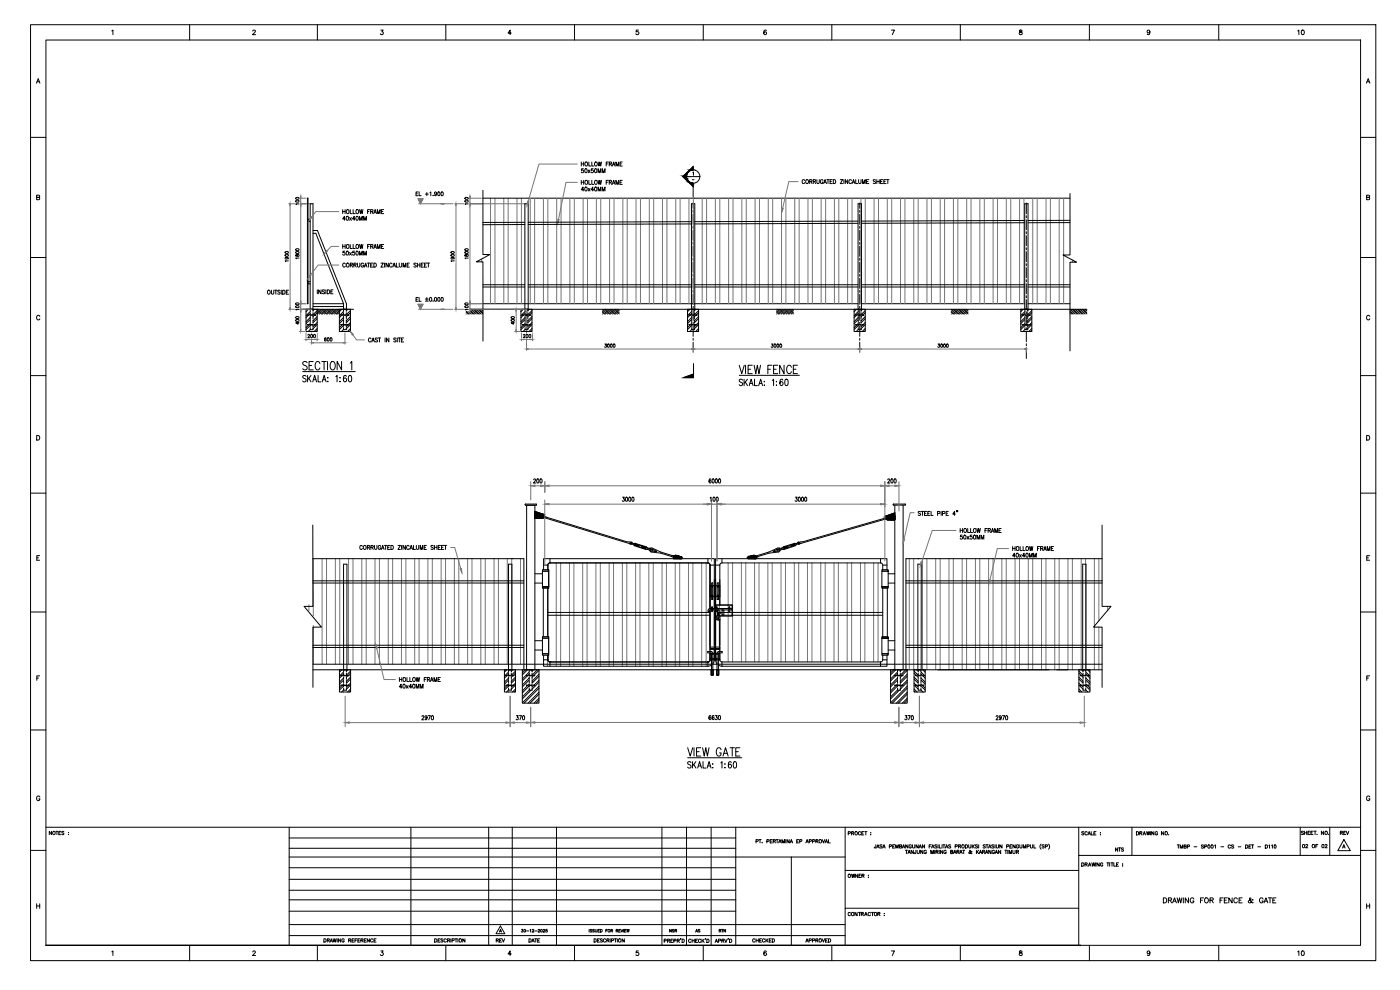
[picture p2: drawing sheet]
<svg xmlns="http://www.w3.org/2000/svg" width="420mm" height="297mm" viewBox="0 0 420 297" stroke-linecap="round" stroke-linejoin="round" font-family="sans-serif">
<defs><g id="words">
<g font-size="4.4">
<text x="388.4" y="11.6">10</text>
<text x="270.2" y="217.3">370</text>
<text x="388.4" y="287.9">10</text>
</g>
<g font-size="4">
<text x="90.7" y="62.8" transform="rotate(-90 90.7 62.8)">100</text>
<text x="141.5" y="62.8" transform="rotate(-90 141.5 62.8)">100</text>
<text x="90.7" y="94.5" transform="rotate(-90 90.7 94.5)">100</text>
<text x="90.7" y="98.8" transform="rotate(-90 90.7 98.8)">400</text>
<text x="155.2" y="98.8" transform="rotate(-90 155.2 98.8)">400</text>
<text x="91" y="102.7">200</text>
<text x="155.6" y="102.7">200</text>
<text x="401.1" y="251.5">REV</text>
<text x="147.8" y="284">REV</text>
</g>
<text font-size="4" fill="#767676" x="141.5" y="94.5" transform="rotate(-90 141.5 94.5)">100</text>
<g font-size="3.5">
<text x="333.4" y="256.5">NTS</text>
<text x="199.7" y="280.8">NSR</text>
<text x="207.4" y="280.8">AS</text>
<text x="214.5" y="280.8">RTN</text>
</g>
<text font-size="2.6" x="206.4" y="55">-</text>
</g></defs>
<!-- layer: STL-CEN -->
<g fill="none" stroke="#000" stroke-width=".3">
<path d="M208 60.9v1.6M208 63.1v.6M208 64.3v3M208 67.9v.6M208 69.1v3M208 72.7v.6M208 73.9v3M208 77.5v.6M208 78.7v3M258 60.9v1.6M258 63.1v.6M258 64.3v3"/>
<path d="M258 67.9v.6M258 69.1v3M258 72.7v.6M258 73.9v3M258 77.5v.6M258 78.7v3M308 60.9v3.2M308 64.7v.6M308 65.9v3M308 69.5v.6M308 70.7v3M308 74.3v.6"/>
<path d="M308 75.5v3M308 79.1v.6M208 82.3v.6M208 83.5v3M208 87.1v.6M208 88.3v3M208 91.9v.6M208 93.1v3M208 96.7v.6M208 97.9v3M258 82.3v.6M258 83.5v3"/>
<path d="M258 87.1v.6M258 88.3v3M258 91.9v.6M258 93.1v3M258 96.7v.6M258 97.9v3M308 80.3v3M308 83.9v.6M308 85.1v3M308 88.7v.6M308 89.9v3M308 93.5v.6"/>
<path d="M308 94.7v3M308 98.3v.6M308 99.5v3M208 101.5v.6M208 102.7v1.6M258 101.5v.6M258 102.7v1.6M308 103.1v.6M308 104.3v3.3"/>
</g>
<!-- layer: DIMENSION -->
<g fill="none" stroke="#767676" stroke-width=".3">
<path d="M140.6 59.5h3.9M86.6 61.1h6.9M87.1 61.6v30.7M90.3 61.6v29M136.4 61.1h21.2M136.8 61.6v30.7M141 61.6v29M86.6 92.8h6.9M103.5 99.9v3.4M136.4 92.8h21.8M140.6 91.1h3.9M158 93.2v11.9"/>
<path d="M94 102.9h9M158.5 104.7h49M208 104.3v1.4M208.5 104.7h49M258 104.3v1.4M258.5 104.7h49M308 104.3v1.4"/>
</g>
<g fill="#767676" stroke="#767676" stroke-width=".3">
<path d="M136.8 92.3v.5z"/>
<path d="M136.8 61.1v.5z"/>
<path d="M208 104.7l.5-.1v.2z"/>
<path d="M257.5 104.6l.5 .1-.5 .1z"/>
<path d="M258 104.7l.5-.1v.2z"/>
<path d="M307.5 104.6l.5 .1-.5 .1z"/>
<path d="M158 104.7l.5-.1v.2z"/>
<path d="M207.5 104.6l.5 .1-.5 .1z"/>
<path d="M103 102.8l.5 .1h-.5z"/>
</g>
<g fill="#fff" stroke="#fff" stroke-width=".3">
<path d="M135.2 75.3v3.3h1.2zM135.2 75.3h1.2v3.3z"/>
<path d="M231.3 103.1v1.2l3.4-1.2zM231.3 104.3l3.4-1.2v1.2z"/>
<path d="M281.3 103.1v1.2l3.4-1.2zM281.3 104.3l3.4-1.2v1.2z"/>
<path d="M181.3 103.1v1.2l3.4-1.2zM181.3 104.3l3.4-1.2v1.2z"/>
<path d="M85.4 75.3v3.3h1.3zM85.4 75.3h1.3v3.3z"/>
<path d="M88.6 74.5v3.3h1.3zM88.6 74.5h1.3v3.3z"/>
<path d="M97.3 101.2v1.3l2.5-1.3zM97.3 102.5l2.5-1.3v1.3z"/>
<path d="M139.4 74.5v3.3h1.2zM139.4 74.5h1.2v3.3z"/>
</g>
<g fill="none" stroke="#000" stroke-width=".3">
<path d="M85.9 77.2a.28 .28 0 0 1 .2 .4 .28 .28 0 0 1-.4 .1 .28 .28 0 0 1 0-.5l.8 .1-.1 .4M86.6 78.3h-1l.1 .2M88.8 76.4v.4h.3a.41 .41 0 0 1 .1-.4 .41 .41 0 0 1 .5 0 .33 .33 0 0 1-.2 .5 .33 .33 0 0 1-.4-.4zM89.7 77.4h-.9l.1 .2M135.7 77.2a.28 .28 0 0 1 .2 .4 .28 .28 0 0 1-.5 .1 .28 .28 0 0 1 .1-.5l.8 .1-.1 .4M136.3 78.3h-1l.2 .2M139.6 76.4v.4h.3a.4 .4 0 0 1 .1-.4 .4 .4 0 0 1 .5 0v.1a.32 .32 0 0 1-.3 .5 .32 .32 0 0 1-.3-.5zM140.5 77.4h-1l.2 .2M97.9 101.5v-.1a.46 .46 0 0 0-.5 .4 .46 .46 0 0 0 .4 .5 .29 .29 0 0 0 .1-.5 .29 .29 0 0 0-.5 .2M181.5 103.2h.5l-.3 .4a.31 .31 0 0 1 .3 .5 .31 .31 0 0 1-.6-.1M231.5 103.2h.5l-.3 .4a.31 .31 0 0 1 .3 .5 .31 .31 0 0 1-.6-.1M281.5 103.2h.5l-.3 .4a.32 .32 0 0 1 .3 .5 .32 .32 0 0 1-.6-.1"/>
<circle cx="86" cy="76.6" r=".44"/>
<circle cx="86" cy="75.7" r=".44"/>
<circle cx="89.2" cy="75.8" r=".44"/>
<circle cx="89.2" cy="74.9" r=".44"/>
<circle cx="135.8" cy="75.7" r=".44"/>
<circle cx="135.8" cy="76.6" r=".44"/>
<circle cx="140" cy="75.8" r=".44"/>
<circle cx="140" cy="74.9" r=".44"/>
<circle cx="98.5" cy="101.8" r=".45"/>
<circle cx="99.4" cy="101.8" r=".44"/>
<circle cx="182.6" cy="103.7" r=".44"/>
<circle cx="183.5" cy="103.7" r=".44"/>
<circle cx="184.3" cy="103.7" r=".44"/>
<circle cx="232.6" cy="103.7" r=".45"/>
<circle cx="233.4" cy="103.7" r=".44"/>
<circle cx="234.3" cy="103.7" r=".45"/>
<circle cx="282.6" cy="103.7" r=".44"/>
<circle cx="283.5" cy="103.7" r=".45"/>
<circle cx="284.3" cy="103.7" r=".44"/>
</g>
<!-- layer: Dim -->
<g fill="none" stroke="#000" stroke-width=".3">
<path d="M144.9 59.5h176.2M144.9 57.1v19.3h2.1l-4 2.2h1.9v23.7M321.1 58.1v18.4h-2.1l4.1 2.2h-2v26.6M157.5 66.7h-12.6M157.5 67.4h-12.6M207.5 66.5l-49 .2M207.5 67.2l-49 .2M257.5 66.3l-49 .2M257.5 67l-49 .2M307.5 66.2l-49 .1M307.5 66.8l-49 .2M321.1 66.1l-12.6 .1"/>
<path d="M321.1 66.8h-12.6M144.9 92.8h176.2M144.9 91.1h112.6M144.9 86.1h12.6M144.9 85.4h12.6M158.5 86.1h49M158.5 85.4h49M208.5 86.1h49M208.5 85.4h49M258.5 91.1h49M258.5 86.1h49M258.5 85.4h49"/>
<path d="M308.5 91.1h12.6M308.5 86.1h12.6M308.5 85.4h12.6"/>
</g>
<!-- layer: STL-SEC -->
<path d="M157.5 61.1h1M207.5 61.1h1M257.5 61.1h1M307.5 61.1h1M152.6 169.3h1" fill="none" stroke="#000" stroke-width=".3"/>
<!-- layer: 0 -->
<g fill="none" stroke="#767676" stroke-width=".3">
<path d="M147.2 59.5v31.7M148.5 59.5v31.7M151.2 59.5v31.7M152.5 59.5v31.7M155.2 59.5v31.7M156.5 59.5v31.7M159.1 59.5v31.7M160.4 59.5v31.7M163.1 59.5v31.7M164.4 59.5v31.7M167.1 59.5v31.7M168.4 59.5v31.7"/>
<path d="M171 59.5v31.7M172.4 59.5v31.7M173.3 54.7h-3.4l-2.3 11.2M173.3 49.2h-11.5l-3.3 11.2M175 59.5v31.7M176.3 59.5v31.7M179 59.5v31.7M180.3 59.5v31.7M182.9 59.5v31.7M184.3 59.5v31.7M186.9 59.5v31.7M188.2 59.5v31.7"/>
<path d="M190.9 59.5v31.7M192.2 59.5v31.7M194.9 59.5v31.7M196.2 59.5v31.7M198.8 59.5v31.7M200.2 59.5v31.7M202.8 59.5v31.7M204.1 59.5v31.7M206.8 59.5v31.7M208.1 59.5v31.7M210.7 59.5v31.7M212 59.5v31.7"/>
<path d="M214.7 59.5v31.7M216 59.5v31.7M218.7 59.5v31.7M220 59.5v31.7M222.6 59.5v31.7M224 59.5v31.7M226.6 59.5v31.7M227.9 59.5v31.7M230.6 59.5v31.7M231.9 59.5v31.7M234.5 59.5v31.7M235.9 59.5v31.7"/>
<path d="M238.5 59.5v31.7M239.5 54.5h-2.8l-1.8 8M239.8 59.5v31.7M242.5 59.5v31.7M243.8 59.5v31.7M246.4 59.5v31.7M247.8 59.5v31.7M250.4 59.5v31.7M251.7 59.5v31.7M254.4 59.5v31.7M255.7 59.5v31.7M258.4 59.5v31.7"/>
<path d="M259.7 59.5v31.7M262.3 59.5v31.6M263.7 59.5v31.6M266.3 59.5v31.6M267.6 59.5v31.6M270.3 59.5v31.6M271.6 59.5v31.6M274.2 59.5v31.6M275.5 59.5v31.6M278.2 59.5v31.6M279.5 59.5v31.6M282.2 59.5v31.6"/>
<path d="M283.5 59.5v31.6M286.1 59.5v31.6M287.5 59.5v31.6M290.1 59.5v31.6M291.4 59.5v31.6M294.1 59.5v31.6M295.4 59.5v31.6M298 59.5v31.6M299.4 59.5v31.6M302 59.5v31.6M303.3 59.5v31.6M306 59.5v31.6"/>
<path d="M307.3 59.5v31.6M309.9 59.5v31.6M311.3 59.5v31.6M313.9 59.5v31.6M315.2 59.5v31.6M317.9 59.5v31.6M319.2 59.5v17M101.7 73.9h-2.3l-1.3 1.4M101.7 63.5h-6.9l-1.3 1.6M101.7 79.5h-6.2l-2.3 3.1M143.3 78.4v.2M144.6 77.7v.9"/>
<path d="M319.2 76.6v14.5M321.9 78v.7M105.9 100.4l1.1 1.6h2.4M274.4 153.8h-1.2l-1.9 8M287 159.2h-7.2l-3.2 9.4M94 167.6v17.2M96.7 167.6v31.7M98 167.6v31.7M100.6 167.6v31.7M102 167.6v31.7M104.6 167.6v31.7M105.9 167.6v31.7"/>
<path d="M108.6 167.6v31.7M109.9 167.6v31.7M112.5 167.6v31.7M113.9 167.6v31.7M116.5 167.6v31.7M117.8 167.6v31.7M120.5 167.6v31.7M121.8 167.6v31.7M124.5 167.6v31.7M125.8 167.6v31.7M128.4 167.6v31.7M129.8 167.6v31.7"/>
<path d="M132.4 167.6v31.7M133.7 167.6v31.7M135.3 164.3h1.2l1.8 6.3M136.4 167.6v31.7M137.7 167.6v31.7M140.3 167.6v31.7M141.6 167.6v31.7M144.3 167.6v31.7M145.6 167.6v31.7M148.3 167.6v31.7M149.6 167.6v31.7M152.2 167.6v31.7"/>
<path d="M153.6 167.6v31.7M156.2 167.6v31.7M166.9 168.9v31M168.3 168.9v31M170.9 168.9v31M172.2 168.9v31M174.9 168.9v31M176.2 168.9v31M178.8 168.9v31M180.2 168.9v31M182.8 168.9v31M184.1 168.9v31"/>
<path d="M186.8 168.9v31M188.1 168.9v31M190.8 168.9v31M192.1 168.9v31M194.7 168.9v31M196 168.9v31M198.7 168.9v31M200 168.9v31M202.6 168.9v31M204 168.9v31M206.6 168.9v31M207.9 168.9v31"/>
<path d="M210.6 168.9v31M211.9 168.9v31M218.5 168.9v13.7M219.9 168.9v29.7M222.5 168.9v29.7M223.8 168.9v29.7M226.5 168.9v29.7M227.8 168.9v29.7M230.4 168.9v29.7M231.8 168.9v29.7M234.4 168.9v29.7M235.7 168.9v29.7"/>
<path d="M238.4 168.9v29.7M239.7 168.9v29.7M242.3 168.9v29.7M243.7 168.9v29.7M246.3 168.9v29.7M247.6 168.9v29.7M250.3 168.9v29.7M251.6 168.9v29.7M254.3 168.9v29.7M255.6 168.9v29.7M258.2 168.9v29.7M259.5 168.9v29.7"/>
<path d="M262.2 168.9v29.7M263.5 168.9v29.7M272.9 167.6v33.4M274.2 167.6v33.4M276.9 167.6v33.4M278.2 167.6v33.4M280.8 167.6v33.4M282.2 167.6v33.4M284.8 167.6v33.4M286.1 167.6v33.4M288.8 167.6v33.4M290.1 167.6v33.4"/>
<path d="M292.7 167.6v33.4M294 167.6v33.4M296.7 167.6v33.4M298 167.6v33.4M300.7 167.6v33.4M302 167.6v33.4M302.7 164.6h-3.4l-2.2 9.4M304.6 167.6v33.4M306 167.6v33.4M308.6 167.6v33.4M309.9 167.6v33.4M312.6 167.6v33.4"/>
<path d="M313.9 167.6v33.4M316.5 167.6v33.4M317.9 167.6v33.4M320.5 167.6v33.4M321.8 167.6v33.4M324.5 167.6v33.4M325.8 167.6v33.4M328.4 167.6v20.2M329.8 167.6v18.7M92.7 181.4v1.8M94 187.7v11.6M113.1 194.5l2.2 9.4h3.4"/>
<path d="M164.3 198v1.7M215.9 181.5v1.1M215.9 183v1.8M215.9 186v8.1M218.5 183v15.6M328.4 188.2v12.8M329.8 188.2v12.8M332.4 181.9v1.2"/>
</g>
<!-- layer: HATCH -->
<g fill="#000" stroke="#000" stroke-width=".3">
<path d="M207 51l1-1v1zM205.1 113.3l3-1.1v1.1z"/>
<path d="M205.2 52.8l.8 .2v-.2zM205.2 52.8l.8 .2h-1z"/>
<path d="M205 53l1 .2v-.2zM205 53l1 .2z"/>
<path d="M205.2 53.2l.9 .3-.1-.3zM205.2 53.2l.9 .3h-.5z"/>
<path d="M205.6 52.4l.4 .4 .1-.4zM205.6 52.4l.4 .4h-.8z"/>
<path d="M206.2 51.8v.3l.2-.3zM205.9 52.1l.3-.3v.3z"/>
<path d="M206.5 51.5l-.1 .3 .3-.3zM206.5 51.5l-.3 .3z"/>
<path d="M206.7 51.3v.2l.3-.2zM206.7 51.3l-.2 .2z"/>
<path d="M207 54.9l1 .1zM207 55h1v1z"/>
<path d="M206.9 51.1l.1 .2 .3-.2zM206.9 51.1l.1 .2h-.3z"/>
<path d="M207 51h.6zM206.9 51.1h.4z"/>
<path d="M207 51h1zM207 51h.6z"/>
</g>
<!-- layer: GEN_symbol or notasion -->
<g fill="none" stroke="#000" stroke-width=".3">
<path d="M208 51v-1l-3 3 3 3v3.1M208 55v1M208.1 109.1v4.2h-3l3-1.1"/>
<circle cx="208" cy="53" r="2"/>
</g>
<!-- layer: GEN_text title -->
<path d="M207.9 51.8l.2-.2v1" fill="none" stroke="#000" stroke-width=".3"/>
<!-- layer: STL-HID -->
<g fill="none" stroke="#000" stroke-width=".3">
<path d="M92.3 59.5h.1v31.6h-.1zM92.4 65.8h.7M92.4 66.4h.7M93.1 61.1h.8v31.7h-.8zM94.8 70l8.3 21.1M95.3 69.2l8.7 21.9v1.7M157.5 61.1v31.7h1v-31.7M207.5 61.1v31.7h1v-31.7M257.5 61.1v31.7h1v-31.7M307.5 61.1v31.7h1v-31.7M91 92.8h15.1M92.4 84.5h.7"/>
<path d="M92.4 85.2h.7M103.1 169.3v31.7h1v-31.7M152.6 169.3v31.7h1v-31.7M275.5 169.3v31.7h1v-31.7M324.9 169.3v31.7h1v-31.7M158.8 201h1"/>
</g>
<!-- layer: 0 -->
<g fill="none" stroke="#000" stroke-width=".3">
<path d="M174.5 48.6v1.2M174.5 54.1v1.2M174.5 54.7h.7M174.5 49.2h.7M175.1 50.6h-.5l-.1 .5a.39 .39 0 0 1 .6 .1 .39 .39 0 0 1-.1 .5 .39 .39 0 0 1-.5-.1M175.2 48.6v1.2M175.2 54.1v1.2M175.2 56.9h-.7l.5-.8v1.2M175.6 54.3l.1-.1a.52 .52 0 0 1 .7 .5 .52 .52 0 0 1-.8 .4zM175.6 56.2a.55 .55 0 0 1 .6 .5 .55 .55 0 0 1-.6 .6zM175.6 50.7a.54 .54 0 0 1 .6 .5 .54 .54 0 0 1-.6 .6zM176.5 56.5l.6 .8"/>
<path d="M176.5 51l.6 .8M176.7 54.1v1.2h.6M176.7 48.6v1.2h.6M177.1 56.5l-.6 .8M177.1 51l-.6 .8M177.6 54.1v1.2h.6M177.6 48.6v1.2h.6M178 50.6h-.5l-.1 .5a.39 .39 0 0 1 .6 0 .39 .39 0 0 1 0 .6 .39 .39 0 0 1-.6-.1M178.2 56.9h-.8l.5-.8v1.2M178.5 54.3l.1-.1a.52 .52 0 0 1 .7 .5 .52 .52 0 0 1-.8 .4zM178.6 56.2a.55 .55 0 0 1 .5 .5 .55 .55 0 0 1-.5 .6l-.2-.5zM178.6 50.7a.54 .54 0 0 1 .5 .5 .54 .54 0 0 1-.5 .6l-.2-.5z"/>
<path d="M179.5 54.1l.3 1.2 .2-1.2 .3 1.2 .2-1.2M179.5 57.3v-1.2l.4 1.2 .4-1.2v1.2M179.5 48.6l.3 1.2 .2-1.2 .3 1.2 .2-1.2M179.5 51.8v-1.2l.4 1.2 .4-1.2v1.2M180.7 57.3v-1.2l.4 1.2 .5-1.2v1.2M180.7 51.8v-1.2l.4 1.2 .5-1.2v1.2M181.9 54.7h.4M181.9 49.2h.4M182.6 54.1h-.7v1.2M182.6 48.6h-.7v1.2M182.8 54.7l.7-.1v-.4l-.7-.1v1.2M182.8 49.2l.7-.1v-.4l-.7-.1v1.2"/>
<path d="M183.2 54.7l.4 .6M183.2 49.2l.4 .6M183.8 55.3l.4-1.2 .4 1.2M183.8 49.8l.4-1.2 .4 1.2M183.9 54.9h.5M183.9 49.4h.5M184.8 55.3v-1.2l.5 1.2 .4-1.2v1.2M184.8 49.8v-1.2l.5 1.2 .4-1.2v1.2M186.1 54.7h.4M186.1 49.2h.4M186.8 54.1h-.7v1.2h.7M186.8 48.6h-.7v1.2h.7"/>
<path d="M241.5 54.2a.39 .39 0 0 0-.5-.3 .39 .39 0 0 0-.3 .4v.3a.39 .39 0 0 0 .3 .5 .39 .39 0 0 0 .5-.3M243 54.5l.6-.1v-.5h-.6v1.2M243.4 54.5l.3 .6M244.1 54.5l.6-.1v-.5h-.6v1.2M244.4 54.5l.4 .6M245.2 53.9v1l.2 .2 .5-.4v-.8M247 54.2a.39 .39 0 0 0-.5-.3 .39 .39 0 0 0-.3 .4v.3a.39 .39 0 0 0 .4 .5 .39 .39 0 0 0 .4-.5h-.3M247.2 55.1l.4-1.2 .4 1.2M247.4 54.7h.5M248.1 53.9h.8M248.5 53.9v1.2M249.1 54.5h.4"/>
<path d="M249.8 53.9h-.7v1.2h.7M250.1 53.9a.61 .61 0 0 1 .7 .6 .61 .61 0 0 1-.7 .6zM252.2 53.9h.7l-.7 1.2h.7M253.3 53.9v1.2M254.4 53.9v1.2l-.7-1.2v1.2M255.5 54.2a.39 .39 0 0 0-.4-.3 .39 .39 0 0 0-.3 .4v.3a.39 .39 0 0 0 .3 .5 .39 .39 0 0 0 .4-.3M255.7 55.1l.5-1.2 .4 1.2M255.9 54.7h.5M256.8 53.9v1.2h.6M257.7 53.9v.8l.3 .4 .4-.2v-1M258.8 55.1v-1.2l.4 1.2 .5-1.2v1.2M260.1 54.5h.4"/>
<path d="M260.7 53.9h-.6v1.2h.6M262.8 54.1l-.3-.2-.4 .2v.2l.6 .3v.4l-.6-.1M263.1 54.5h.8M263.1 53.9v1.2M263.9 53.9v1.2M264.3 54.5h.4M264.9 53.9h-.6v1.2h.6M265.3 54.5h.4M265.9 53.9h-.6v1.2h.6M266.1 53.9h.7M266.4 53.9v1.2M93.9 70h.9"/>
<path d="M93.9 69.2h1.4M102.8 62.9v1.2M102.8 73.3v1.3M102.8 73.9h.8M102.8 63.5h.8M103.5 75.4h-.5l-.1 .5a.39 .39 0 0 1 .6 0 .39 .39 0 0 1-.1 .6 .39 .39 0 0 1-.6-.2M103.6 62.9v1.2M103.6 73.3v1.3M103.6 65.7h-.8l.6-.8v1.2M103.6 79.2a.4 .4 0 0 0-.4-.3 .4 .4 0 0 0-.4 .5v.3a.4 .4 0 0 0 .4 .4 .4 .4 0 0 0 .4-.3M104 73.5l.1-.1a.52 .52 0 0 1 .7 .6 .52 .52 0 0 1-.8 .4zM104 75.4a.55 .55 0 0 1 .6 .6 .55 .55 0 0 1-.6 .5z"/>
<path d="M104 63.1l.1-.1a.52 .52 0 0 1 .7 .5 .52 .52 0 0 1-.8 .4zM104 64.9a.55 .55 0 0 1 .6 .6 .55 .55 0 0 1-.6 .5zM104 79.1l.2-.2a.57 .57 0 0 1 .6 .7 .57 .57 0 0 1-.7 .5l-.2-.4zM104.9 75.8l.6 .7M104.9 65.3l.6 .8M105.1 73.3v1.3h.6M105.1 62.9v1.2h.6M105.1 79.5l.6-.1 .1-.4-.7-.1v1.2M105.5 75.8l-.6 .7M105.5 65.3l-.6 .8M105.5 79.5l.3 .6M106 73.3v1.3h.6"/>
<path d="M106 62.9v1.2h.6M106.2 79.5l.6-.1 .1-.4-.7-.1v1.2M106.4 75.4h-.5l-.1 .5a.39 .39 0 0 1 .6 0 .39 .39 0 0 1 0 .5 .39 .39 0 0 1-.6-.1M106.6 65.7h-.8l.5-.8v1.2M106.6 79.5l.3 .6M106.9 73.5l.1-.1a.52 .52 0 0 1 .7 .6 .52 .52 0 0 1-.8 .4zM106.9 63.1l.1-.1a.52 .52 0 0 1 .7 .5 .52 .52 0 0 1-.8 .4zM107 75.4a.55 .55 0 0 1 .5 .6 .55 .55 0 0 1-.5 .5l-.2-.5zM107 64.9a.55 .55 0 0 1 .5 .6 .55 .55 0 0 1-.5 .5l-.2-.4zM107.3 78.9v.9l.3 .3 .3-.1 .1-1.1M107.9 73.3l.3 1.3 .2-1.3 .3 1.3 .2-1.3M107.9 76.5v-1.1l.4 1.1 .4-1.1v1.1"/>
<path d="M107.9 62.9l.3 1.2 .2-1.2 .3 1.2 .2-1.2M107.9 66.1v-1.2l.4 1.2 .4-1.2v1.2M109.1 76.5v-1.1l.4 1.1 .5-1.1v1.1M109.1 66.1v-1.2l.4 1.2 .5-1.2v1.2M109.1 79.2a.4 .4 0 0 0-.4-.3 .4 .4 0 0 0-.3 .5v.3a.4 .4 0 0 0 .3 .5 .4 .4 0 0 0 .4-.5h-.2M109.5 79.7h.5M110.3 78.9h.7M110.3 73.9h.4M110.3 63.5h.4M110.6 78.9v1.2M111 73.3h-.7v1.3M111 62.9h-.7v1.2"/>
<path d="M111.2 73.9h.6l.1-.4-.7-.2v1.3M111.2 63.5l.6-.1 .1-.4-.7-.1v1.2M111.2 79.5h.5M111.6 73.9l.4 .7M111.6 63.5l.4 .6M111.9 78.9h-.7v1.2h.7M112.2 74.6l.4-1.3 .4 1.3M112.2 64.1l.4-1.2 .4 1.2M112.2 78.9a.64 .64 0 0 1 .7 .5 .64 .64 0 0 1-.3 .7h-.4zM112.3 74.2h.5M112.3 63.7h.5M113.2 74.6v-1.3l.5 1.3 .4-1.3v1.3"/>
<path d="M113.2 64.1v-1.2l.5 1.2 .4-1.2v1.2M114.3 78.9h.7l-.7 1.2h.7M114.5 73.9h.4M114.5 63.5h.4M115.1 73.3h-.6v1.3h.6M115.1 62.9h-.6v1.2h.6M115.4 78.9v1.2M116.5 78.9v1.2l-.7-1.2v1.2M117.7 79.2a.39 .39 0 0 0-.5-.3 .39 .39 0 0 0-.3 .5v.3a.39 .39 0 0 0 .3 .4 .39 .39 0 0 0 .5-.3M118 79.7h.5M119 78.9v1.2h.6M119.8 78.9v.9l.3 .3 .4-.1v-1.1"/>
<path d="M122.2 79.5h.4M122.9 78.9h-.7v1.2h.7M124.9 79.1l-.2-.2-.5 .2 .7 .6-.1 .4-.6-.1M125.3 79.5h.7M125.3 78.9v1.2M126 78.9v1.2M126.4 79.5h.4M127.1 78.9h-.7v1.2h.7M127.4 79.5h.4M128.1 78.9h-.7v1.2h.7M128.2 78.9h.7M128.6 78.9v1.2"/>
<path d="M80.5 87.1a.53 .53 0 0 1 .6 .6 .53 .53 0 0 1-.8 .4zM81.4 87.1v.8l.3 .4 .5-.4v-.8M82.4 87.1h.7M82.8 87.1v1.2M84.1 87.2l-.3-.1-.5 .1 .1 .3 .6 .3v.4l-.7-.1M84.4 87.1v1.2M84.8 87.1a.62 .62 0 0 1 .8 .6 .62 .62 0 0 1-.8 .6zM85.9 87.6h.4M86.6 87.1h-.7v1.2h.7M93.9 91.1h9.2v1.7h.9M93.9 92h9.2M95.2 87v1.1"/>
<path d="M96.4 87v1.1l-.8-1.1v1.1M97.4 87.1l-.6-.1v.4l.5 .2 .1 .4-.2 .1-.5-.1M97.8 87v1.1M98.2 87a.61 .61 0 0 1 .8 .6 .61 .61 0 0 1-.8 .5zM99.3 87.5h.4M99.9 87h-.6v1.1h.6M109.3 80.1l.4-1.2 .5 1.2M117.9 80.1l.4-1.2 .4 1.2M121 80.1v-1.2l.4 1.2 .4-1.2v1.2M111.4 101.7a.4 .4 0 0 0-.5-.3 .4 .4 0 0 0-.3 .5v.2a.4 .4 0 0 0 .3 .5 .4 .4 0 0 0 .5-.3M111.6 102.6l.4-1.2 .4 1.2M111.7 102.2h.5"/>
<path d="M113.3 101.6l-.2-.2-.5 .2 .1 .3 .6 .2v.3l-.2 .2-.5-.2M113.5 101.4h.7M113.9 101.4v1.2M115.6 101.4v1.2M116.7 101.4v1.2l-.7-1.2v1.2M118.9 101.6l-.7-.1v.3l.6 .3 .1 .3-.3 .2-.4-.2M119.2 101.4v1.2M119.5 101.4h.7M119.8 101.4v1.2M120.5 102h.4M121.1 101.4h-.6v1.2h.6M276.3 153.6l-.3-.2-.5 .2 .2 .3 .5 .3v.4l-.7-.1"/>
<path d="M276.5 153.4h.7M276.8 153.4v1.3M277.5 154h.4M278.1 153.4h-.6v1.3h.6M278.4 154h.4M279.1 153.4h-.7v1.3h.7M279.4 153.4v1.3h.6M281.4 154.1l.6-.1v-.4l-.6-.2v1.3M282.4 153.4v1.3M282.9 154.1l.6-.1v-.5l-.6-.1v1.3M284 154h.4M284.6 153.4h-.6v1.3h.6"/>
<path d="M286.7 154.2h-.8l.6-.8v1.3M287.1 153.3l-.1 .3M287.4 153.3l-.1 .3M288.2 158.6v1.2M288.2 159.1h.7M288.9 158.6v1.2M289.3 158.7l.2-.1a.52 .52 0 0 1 .6 .6 .52 .52 0 0 1-.8 .4zM290.4 158.6v1.2h.6M291.3 158.6v1.2h.6M292.2 158.7l.1-.1a.52 .52 0 0 1 .7 .6 .52 .52 0 0 1-.8 .4zM293.2 158.6l.3 1.2 .2-1.2 .3 1.2 .2-1.2M295.6 159.1h.4"/>
<path d="M296.3 158.6h-.7v1.2M296.5 159.1l.7-.1v-.3l-.7-.1v1.2M296.9 159.1l.4 .7M297.5 159.8l.4-1.2 .4 1.2M297.6 159.4h.5M298.6 159.8v-1.2l.4 1.2 .4-1.2v1.2M299.8 159.1h.4M300.5 158.6h-.7v1.2h.7M93.9 174.3h63.3M93.9 174.9h63.3M103.1 169.3h1M108.8 163.9a.4 .4 0 0 0-.5-.3 .4 .4 0 0 0-.3 .5v.3a.4 .4 0 0 0 .3 .5 .4 .4 0 0 0 .5-.3"/>
<path d="M109.2 163.8l.1-.1a.52 .52 0 0 1 .6 .6 .52 .52 0 0 1-.7 .4zM110.2 164.2h.6l.1-.4-.7-.2v1.3M110.6 164.2l.4 .7M111.3 164.2h.6l.1-.4-.7-.2v1.3M111.7 164.2l.3 .7M112.4 163.6v.9l.3 .4 .4-.2v-1.1M114.3 163.9a.4 .4 0 0 0-.5-.3 .4 .4 0 0 0-.3 .5v.3a.4 .4 0 0 0 .4 .5 .4 .4 0 0 0 .4-.5h-.3M114.4 164.9l.5-1.3 .4 1.3M114.6 164.5h.5M115.4 163.6h.7M115.7 163.6v1.3M116.4 164.2h.4"/>
<path d="M117 163.6h-.6v1.3h.6M117.3 163.6a.62 .62 0 0 1 .8 .6 .62 .62 0 0 1-.8 .7zM119.4 163.6h.8l-.8 1.3h.8M120.5 163.6v1.3M121.7 163.6v1.3l-.8-1.3v1.3M122.8 163.9a.39 .39 0 0 0-.5-.3 .39 .39 0 0 0-.3 .5v.3a.39 .39 0 0 0 .3 .5 .39 .39 0 0 0 .5-.3M123 164.9l.4-1.3 .4 1.3M123.1 164.5h.6M124.1 163.6v1.3h.6M124.9 163.6v.9l.4 .4 .3-.2 .1-1.1M126.1 164.9v-1.3l.4 1.3 .4-1.3v1.3M127.3 164.2h.4"/>
<path d="M128 163.6h-.7v1.3h.7M130 163.8l-.6-.1v.3l.5 .3 .1 .4-.2 .2-.5-.2M130.4 164.2h.7M130.4 163.6v1.3M131.1 163.6v1.3M131.5 164.2h.5M132.2 163.6h-.7v1.3h.7M132.5 164.2h.4M133.2 163.6h-.7v1.3h.7M133.3 163.6h.7M133.7 163.6v1.3M271.9 174.3h58.9"/>
<path d="M271.9 174.9h58.9M275.5 169.3h1M288.8 160.6h-.5l-.1 .5a.39 .39 0 0 1 .6 0 .39 .39 0 0 1-.1 .6 .39 .39 0 0 1-.5-.2M289.3 160.6a.54 .54 0 0 1 .6 .6 .54 .54 0 0 1-.6 .5zM290.2 161l.6 .8M290.8 161l-.6 .8M291.7 160.6h-.5l-.1 .5a.39 .39 0 0 1 .6 0 .39 .39 0 0 1 0 .6 .39 .39 0 0 1-.6-.2M292.3 160.6a.54 .54 0 0 1 .5 .6 .54 .54 0 0 1-.5 .5zM293.2 161.8v-1.2l.4 1.2 .4-1.2v1.2M294.4 161.8v-1.2l.5 1.2 .4-1.2v1.2M303.9 164v1.2M303.9 164.6h.7"/>
<path d="M304.6 164v1.2M304.7 166.8h-.8l.5-.8v1.2M305.1 164.2l.2-.2a.57 .57 0 0 1 .5 .6 .57 .57 0 0 1-.6 .5zM305.1 166a.55 .55 0 0 1 .6 .6 .55 .55 0 0 1-.6 .5zM306 166.4l.5 .8M306.2 164v1.2h.6M306.5 166.4l-.5 .8M307 164v1.2h.7M307.6 166.8h-.8l.5-.8v1.2M308 166a.55 .55 0 0 1 .6 .6 .55 .55 0 0 1-.6 .5zM308.1 164h.1a.57 .57 0 0 1 .5 .6 .57 .57 0 0 1-.6 .5l-.2-.4zM308.9 164l.3 1.2 .3-1.2 .2 1.2 .3-1.2"/>
<path d="M308.9 167.2v-1.2l.5 1.2 .4-1.2v1.2M310.2 167.2v-1.2l.4 1.2 .4-1.2v1.2M311.4 164.6h.4M312 164h-.6v1.2M312.3 164.6l.6-.1v-.5h-.6v1.2M312.7 164.6l.3 .6M313.2 165.2l.4-1.2 .4 1.2M313.4 164.8h.5M314.3 165.2v-1.2l.4 1.2 .4-1.2v1.2M315.5 164.6h.4M316.2 164h-.7v1.2h.7M324.9 169.3h1"/>
<path d="M93.9 194.3h63.3M93.9 193.6h63.3M93.9 199.3h236.9M164.4 183.8h48.7M164.4 184.6h48.7M216 183.8h48.9M216 184.6h48.9M271.9 194.3h58.9M271.9 193.6h58.9M119.9 203.3v1.2M119.9 203.9h.7M120.6 203.3v1.2"/>
<path d="M120.6 206.1h-.7l.5-.8v1.2M121.1 205.3a.54 .54 0 0 1 .5 .6 .54 .54 0 0 1-.5 .5zM121.9 205.7l.6 .8M122.1 203.3v1.2h.6M122.5 205.7l-.6 .8M123 203.3v1.2h.6M123.6 206.1h-.8l.5-.8v1.2M124 205.3a.54 .54 0 0 1 .6 .6 .54 .54 0 0 1-.6 .5zM124.9 203.3l.3 1.2 .2-1.2 .3 1.2 .2-1.2M124.9 206.5v-1.2l.4 1.2 .4-1.2v1.2M126.1 206.5v-1.2l.5 1.2 .4-1.2v1.2M127.3 203.9h.4"/>
<path d="M128 203.3h-.7v1.2M128.2 203.9l.7-.1v-.4l-.7-.1v1.2M128.6 203.9l.4 .6M129.2 204.5l.4-1.2 .4 1.2M129.3 204.1h.5M130.3 204.5v-1.2l.4 1.2 .4-1.2v1.2M131.5 203.9h.4M132.2 203.3h-.7v1.2h.7"/>
<circle cx="176" cy="49.1" r=".54"/>
<circle cx="178.8" cy="49.1" r=".54"/>
<circle cx="242.2" cy="54.4" r=".53"/>
<circle cx="121.3" cy="203.8" r=".53"/>
<circle cx="124.2" cy="203.8" r=".53"/>
</g>
<g fill="#767676" stroke="#767676" stroke-width=".3">
<path d="M167.4 65.8l.4 .1-.4 1.1z"/>
<path d="M158.3 60.4l.4 .1-.5 1.1z"/>
<path d="M234.7 62.4l.4 .1-.5 1.1z"/>
<path d="M97.9 75.2l.3 .3-1 .7z"/>
<path d="M93.4 65l.3 .2-.9 .9z"/>
<path d="M93 82.5l.3 .2-.9 .9z"/>
<path d="M105.2 99.5l.8 .8-.3 .2z"/>
<path d="M271.1 161.7l.4 .1-.5 1.2z"/>
<path d="M296.9 174l.4 .1-.5 1.1z"/>
<path d="M276.4 168.5l.4 .2-.6 1z"/>
<path d="M138.1 170.7l.4-.1 .1 1.2z"/>
<path d="M112.8 193.3l.4 1.1-.3 .1z"/>
</g>
<!-- layer: FOUNDATION -->
<g fill="none" stroke="#000" stroke-width=".3">
<path d="M91.8 92.8h3.4v6.7h-3.4zM101.9 92.8h3.3v6.7h-3.3zM139.9 92.8h5M156.3 92.8h3.4v6.7h-3.4zM206.3 92.8h3.4v6.7h-3.4zM256.3 92.8h3.4v6.7h-3.4zM306.3 92.8h3.4v6.7h-3.4zM321.1 92.8h5.1M101.9 201h3.3v6.6h-3.3zM151.4 201h3.3v6.6h-3.3zM156.8 201h5v10h-5zM267.3 201h5v10h-5z"/>
<path d="M274.3 201h3.4v6.6h-3.4zM323.8 201h3.3v6.6h-3.3z"/>
</g>
<!-- layer: HATCH -->
<g fill="none" stroke="#000" stroke-width=".3">
<path d="M92.6 92.8l-.8 .7M92.6 94.6l-.8 .7M92.6 97.5l-.8 .8M93.1 93.5l-1.3 1.2M93.1 95.3l-1.3 1.2M93.1 97.1l-.3 .3M93.1 94.1l-.4 .4M93.1 95.8l-1.3 1.3M93.1 97.6l-1.3 1.3M94.4 92.8l-.5 .4M94.4 94.6l-.5 .4M94.4 97.5l-.5 .5"/>
<path d="M95.2 92.8h.1M95.2 93.2l-1.3 1.2M95.2 95l-1.3 1.2M95.2 96.8l-.6 .6M95.2 93.8l-.7 .7M95.2 95.6l-1.3 1.2M95.2 97.4l-1.3 1.2M95.2 94.1l.2 .1M95.4 92.8l.5 .6M95.5 93.1l-.3 .3M95.5 93.8l.4 .4M95.8 93.4l-.6 .5"/>
<path d="M95.8 93.5l.7 .7M96 92.8l.2 .3M96.7 92.8l-.8 .7M96.7 94.1l.1 .1M96.9 92.8l.6 .6M97 93.1l-.8 .7M97 93.8l.4 .4M97.3 93.4l-.8 .7M97.3 93.5l.7 .7M97.5 92.8l.2 .3M98.2 92.8l-.7 .7M98.2 94.1l.1 .1"/>
<path d="M98.4 92.8l.6 .6M98.5 93.1l-.8 .7M98.5 93.8l.4 .4M98.8 93.4l-.8 .7M98.8 93.5l.7 .7M99 92.8l.2 .3M99.7 92.8l-.7 .7M99.7 94.1l.1 .1M99.9 92.8l.6 .6M100 93.1l-.8 .7M100 93.8l.4 .4M100.3 93.4l-.8 .7"/>
<path d="M100.3 93.5l.7 .7M100.5 92.8l.2 .3M101.2 92.8l-.7 .7M101.2 94.1l.1 .1M101.4 92.8l.5 .4M101.5 93.1l-.8 .7M101.5 93.8l.4 .4M101.7 93.4l-.7 .7M101.7 93.5l.2 .1M102 92.8l-.1 .1M102.6 92.8l-.7 .7M102.6 94.6l-.7 .7"/>
<path d="M102.6 97.5l-.7 .8M103.1 93.5l-1.2 1.2M103.1 95.3l-1.2 1.2M103.1 97.1l-.3 .3M103.1 98.9l-.6 .6M103.1 94.1l-.4 .4M103.1 95.8l-1.2 1.3M103.1 97.6l-1.2 1.3M103.1 99.4v.1M104.4 94.6l-.5 .4M104.4 92.8l-.5 .4M104.4 97.5l-.5 .5"/>
<path d="M105.2 93.2l-1.3 1.2M105.2 95l-1.3 1.2M105.2 96.8l-.6 .6M105.2 98.6l-.9 .9M105.2 93.8l-.7 .7M105.2 95.6l-1.3 1.2M105.2 97.4l-1.3 1.2M105.2 99.2l-.3 .3M142.4 92.8l.6 .6M142.5 93.8l.4 .4M142.8 93.5l.7 .7M143 92.8l.3 .3"/>
<path d="M143.7 92.8l-.7 .7M143.7 94.1l.2 .1M143.9 92.8l.6 .6M144 93.1l-.7 .7M144 93.8l.4 .4M144.3 93.4l-.8 .7M144.3 93.5l.6 .7M144.5 92.8l.3 .3M144.9 93.6l-.1 .2M144.9 93.1l-.4 .4M157 92.8l-.7 .7M157 94.6l-.7 .7"/>
<path d="M157.1 97.5l-.8 .8M157.6 93.5l-1.3 1.2M157.6 95.3l-1.3 1.2M157.6 97.1l-.4 .3M157.6 94.1l-.4 .4M157.6 95.8l-1.3 1.3M157.6 97.6l-1.3 1.3M158.8 92.8l-.4 .4M158.8 94.6l-.4 .4M158.9 97.5l-.5 .5M159.7 93.2l-1.3 1.2M159.7 95l-1.3 1.2"/>
<path d="M159.7 96.8l-.7 .6M159.7 93.8l-.7 .7M159.7 95.6l-1.3 1.2M159.7 97.4l-1.3 1.2M180.8 93.2l.1 .2M180.8 94.2h.1M180.8 93.6l.6 .6M180.9 92.8l.3 .3M181.6 92.8l-.7 .7M181.6 94.1l.2 .1M181.8 92.8l.6 .6M181.9 93.1l-.7 .7"/>
<path d="M181.9 93.8l.4 .4M182.2 93.4l-.8 .7M182.2 93.5l.7 .7M182.4 92.8l.2 .3M183.1 92.8l-.7 .7M183.1 94.1l.2 .1M183.3 92.8l.6 .6M183.4 93.1l-.8 .7M183.4 93.8l.4 .4M183.7 93.4l-.8 .7M183.7 93.5l.7 .7M183.9 92.8l.2 .3"/>
<path d="M184.6 92.8l-.7 .7M184.6 94.1l.2 .1M184.8 92.8l.6 .6M184.9 93.1l-.8 .7M184.9 93.8l.4 .4M185.2 93.4l-.8 .7M185.2 93.5l.6 .7M185.4 92.8l.3 .3M185.8 93.6l-.1 .2M185.8 93.1l-.4 .4M206.4 92.8l-.1 .1M207.1 92.8l-.8 .7"/>
<path d="M207.1 94.6l-.8 .7M207.1 97.5l-.8 .8M207.6 93.5l-1.3 1.2M207.6 95.3l-1.3 1.2M207.6 97.1l-.4 .3M207.6 98.9l-.6 .6M207.6 94.1l-.4 .4M207.6 95.8l-1.3 1.3M207.6 97.6l-1.3 1.3M207.6 99.4v.1M208.8 94.6l-.4 .4M208.9 92.8l-.5 .4"/>
<path d="M208.9 97.5l-.5 .5M209.7 93.2l-1.3 1.2M209.7 95l-1.3 1.2M209.7 96.8l-.7 .6M209.7 98.6l-.9 .9M209.7 93.8l-.7 .7M209.7 95.6l-1.3 1.2M209.7 97.4l-1.3 1.2M209.7 99.2l-.3 .3M233.1 93.2l.1 .2M233.1 94.2h.1M233.1 93.6l.6 .6"/>
<path d="M233.2 92.8l.2 .3M233.9 92.8l-.7 .7M233.9 94.1l.2 .1M234.1 92.8l.6 .6M234.2 93.1l-.8 .7M234.2 93.8l.4 .4M234.5 93.4l-.8 .7M234.5 93.5l.7 .7M234.7 92.8l.2 .3M235.4 92.8l-.7 .7M235.4 94.1l.2 .1M235.6 92.8l.6 .6"/>
<path d="M235.7 93.1l-.8 .7M235.7 93.8l.4 .4M236 93.4l-.8 .7M236 93.5l.7 .7M236.2 92.8l.3 .3M236.9 92.8l-.7 .7M236.9 94.1l.1 .1M237.1 92.8l.6 .6M237.2 93.1l-.7 .7M237.2 93.8l.4 .4M237.5 93.4l-.8 .7M237.5 93.5l.6 .7"/>
<path d="M237.7 92.8l.2 .3M238.1 93.6l-.2 .2M238.1 93.1l-.4 .4M256.5 92.8l-.2 .1M257 92.8l-.7 .7M257 94.6l-.7 .7M257.1 97.5l-.8 .8M257.6 93.5l-1.3 1.2M257.6 95.3l-1.3 1.2M257.6 97.1l-.3 .3M257.6 98.9l-.6 .6M257.6 94.1l-.4 .4"/>
<path d="M257.6 95.8l-1.3 1.3M257.6 97.6l-1.3 1.3M257.6 99.4v.1M258.8 92.8l-.4 .4M258.8 94.6l-.4 .4M258.9 97.5l-.5 .5M259.7 93.2l-1.3 1.2M259.7 95l-1.3 1.2M259.7 96.8l-.6 .6M259.7 98.6l-.9 .9M259.7 93.8l-.7 .7M259.7 95.6l-1.3 1.2"/>
<path d="M259.7 97.4l-1.3 1.2M259.7 99.2l-.3 .3M285.5 93.2l.1 .2M285.5 94.2h.1M285.5 93.6l.6 .6M285.6 92.8l.3 .3M286.3 92.8l-.7 .7M286.3 94.1l.2 .1M286.5 92.8l.6 .6M286.6 93.1l-.7 .7M286.6 93.8l.4 .4M286.9 93.4l-.8 .7"/>
<path d="M286.9 93.5l.7 .7M287.1 92.8l.3 .3M287.8 92.8l-.7 .7M287.8 94.1l.2 .1M288 92.8l.6 .6M288.1 93.1l-.7 .7M288.1 93.8l.4 .4M288.4 93.4l-.8 .7M288.4 93.5l.7 .7M288.6 92.8l.2 .3M289.3 92.8l-.7 .7M289.3 94.1l.2 .1"/>
<path d="M289.5 92.8l.6 .6M289.6 93.1l-.8 .7M289.6 93.8l.4 .4M289.9 93.4l-.8 .7M289.9 93.5l.6 .7M290.1 92.8l.2 .3M290.5 93.6l-.2 .2M290.5 93.1l-.4 .4M306.5 92.8l-.2 .1M307 92.8l-.7 .7M307 94.6l-.7 .7M307.1 97.5l-.8 .8"/>
<path d="M307.6 93.5l-1.3 1.2M307.6 95.3l-1.3 1.2M307.6 97.1l-.3 .3M307.6 98.9l-.6 .6M307.6 94.1l-.4 .4M307.6 95.8l-1.3 1.3M307.6 97.6l-1.3 1.3M307.6 99.4v.1M308.8 92.8l-.4 .4M308.8 94.6l-.4 .4M308.9 97.5l-.5 .5M309.7 93.2l-1.3 1.2"/>
<path d="M309.7 95l-1.3 1.2M309.7 96.8l-.6 .6M309.7 98.6l-.9 .9M309.7 93.8l-.7 .7M309.7 95.6l-1.3 1.2M309.7 97.4l-1.3 1.2M309.7 99.2l-.3 .3M321.1 93.2l.1 .2M321.1 94.2h.1M321.1 93.6l.6 .6M321.2 92.8l.3 .3M321.9 92.8l-.7 .7"/>
<path d="M322 94.1l.1 .1M322.2 92.8l.5 .6M322.2 93.1l-.7 .7M322.2 93.8l.5 .4M322.5 93.4l-.7 .7M322.5 93.5l.7 .7M322.7 92.8l.3 .3M323.4 92.8l-.7 .7M323.4 94.1l.2 .1M323.7 92.8l.5 .6M323.7 93.1l-.7 .7M323.7 93.8l.5 .4"/>
<path d="M324 93.4l-.7 .7M324 93.5l.7 .7M324.2 92.8l.3 .3M324.9 92.8l-.7 .7M325 94.1l.1 .1M325.2 92.8l.5 .6M325.2 93.1l-.7 .7M325.2 93.8l.4 .4M325.5 93.4l-.7 .7M325.5 93.5l.7 .7M325.7 92.8l.3 .3M326.2 93.6l-.2 .2"/>
<path d="M326.2 93.1l-.5 .4M102 201l-.1 .1M102.6 201l-.7 .7M102.6 202.8l-.7 .7M102.7 205.7l-.8 .8M103.1 205.8l-1.2 1.3M103.1 201.6l-1.2 1.3M103.1 203.4l-1.2 1.3M103.1 205.2l-.3 .4M103.1 207l-.6 .6M103.1 202.2l-.4 .4M103.1 204l-1.2 1.3"/>
<path d="M103.1 207.6h.1M104.4 201l-.4 .4M104.4 202.8l-.4 .4M104.5 205.7l-.5 .5M105.2 201.3l-1.2 1.3M105.2 203.1l-1.2 1.3M105.2 204.9l-.6 .7M105.2 206.7l-.9 .9M105.2 201.9l-.7 .7M105.2 203.7l-1.2 1.3M105.2 205.5l-1.2 1.3M105.2 207.3l-.3 .3"/>
<path d="M151.5 201l-.1 .1M152.1 201l-.7 .7M152.1 202.8l-.7 .7M152.2 205.7l-.8 .8M152.6 201.6l-1.2 1.3M152.6 203.4l-1.2 1.3M152.6 205.2l-.3 .4M152.6 207l-.6 .6M152.6 202.2l-.4 .4M152.6 204l-1.2 1.3M152.6 205.8l-1.2 1.3M152.6 207.6h.1"/>
<path d="M153.9 202.8l-.4 .4M153.9 201l-.4 .4M154 205.7l-.5 .5M154.7 201.3l-1.2 1.3M154.7 203.1l-1.2 1.3M154.7 204.9l-.6 .7M154.7 206.7l-.9 .9M154.7 201.9l-.7 .7M154.7 203.7l-1.2 1.3M154.7 205.5l-1.2 1.3M154.7 207.3l-.3 .3M157.7 201l-.9 .9"/>
<path d="M158.3 201l-1.5 1.5M158.3 202.8l-1.5 1.5M158.4 205.7l-1.6 1.6M158.8 201.6l-2 2.1M158.8 203.4l-2 2.1M158.8 205.2l-.3 .4M158.8 207l-2 2.1M158.8 202.2l-.4 .4M158.8 204l-2 2.1M158.8 205.8l-2 2.1M159.4 207l-2.6 2.7M160.1 201l-.4 .4"/>
<path d="M160.1 202.8l-.4 .4M161.3 201l-1.6 1.6M161.8 205.9l-5 5M161.8 207.7l-3.3 3.3M161.8 206.5l-4.5 4.5M161.8 202.3l-2.1 2.1M161.8 204.1l-2.1 2.1M161.8 209.5l-1.5 1.5M161.8 201.1l-1.6 1.5M161.8 202.9l-2.1 2.1M161.8 204.7l-2.1 2.1M161.8 208.3l-2.7 2.7"/>
<path d="M161.8 210.1l-.9 .9M268.2 201l-.9 .9M268.8 201l-1.5 1.5M268.8 202.8l-1.5 1.5M268.9 205.7l-1.6 1.6M269.4 201.6l-2.1 2.1M269.4 203.4l-2.1 2.1M269.4 205.2l-.4 .4M269.4 207l-2.1 2.1M269.4 202.2l-.5 .4M269.4 204l-2.1 2.1M269.4 205.8l-2.1 2.1"/>
<path d="M269.9 207l-2.6 2.7M270.6 201l-.4 .4M270.6 202.8l-.4 .4M271.8 201l-1.6 1.6M272.3 205.9l-5 5M272.3 207.7l-3.3 3.3M272.3 206.5l-4.5 4.5M272.3 202.3l-2.1 2.1M272.3 204.1l-2.1 2.1M272.3 209.5l-1.5 1.5M272.3 201.1l-1.6 1.5M272.3 202.9l-2.1 2.1"/>
<path d="M272.3 204.7l-2.1 2.1M272.3 208.3l-2.7 2.7M272.3 210.1l-.9 .9M274.3 201.3l1.3 1.3M274.3 203.1l1.3 1.3M274.3 204.9l.6 .7M274.3 206.7l.9 .9M274.3 201.9l.7 .7M274.3 203.7l1.3 1.3M274.3 205.5l1.3 1.3M274.3 207.3l.3 .3M275.1 205.7l.5 .5"/>
<path d="M275.1 201l.5 .4M275.1 202.8l.5 .4M276.4 201.6l1.3 1.3M276.4 203.4l1.3 1.3M276.4 205.2l.3 .4M276.4 207l.6 .6M276.4 202.2l.4 .4M276.4 204l1.3 1.3M276.4 205.8l1.3 1.3M276.4 207.6h.1M276.9 205.7l.8 .8M276.9 201l.8 .7"/>
<path d="M276.9 202.8l.8 .7M277.5 201l.2 .1M323.8 201.3l1.2 1.3M323.8 203.1l1.2 1.3M323.8 204.9l.6 .7M323.8 206.7l.9 .9M323.8 201.9l.7 .7M323.8 203.7l1.2 1.3M323.8 205.5l1.2 1.3M323.8 207.3l.3 .3M324.5 205.7l.5 .5M324.6 201l.4 .4"/>
<path d="M324.6 202.8l.4 .4M325.9 201.6l1.2 1.3M325.9 203.4l1.2 1.3M325.9 205.2l.3 .4M325.9 207l.6 .6M325.9 202.2l.4 .4M325.9 204l1.2 1.3M325.9 205.8l1.2 1.3M325.9 207.6h.1M326.3 205.7l.8 .8M326.4 201l.7 .7M326.4 202.8l.7 .7"/>
<path d="M327 201l.1 .1"/>
</g>
<!-- layer: Layer3 -->
<path d="M125.5 59.6h1.5l-.8 1.5zM125.6 61.1h10.3M125.5 91.3h1.5l-.8 1.5zM125.6 92.8h10.3" fill="none" stroke="#767676" stroke-width=".3"/>
<!-- layer: Layer1 -->
<g fill="#767676" stroke="#767676" stroke-width=".3">
<path d="M125.5 91.3h1.5l-.8 1.5z"/>
<path d="M125.5 59.6h1.5l-.8 1.5z"/>
</g>
<g fill="#fff" stroke="#fff" stroke-width=".3">
<path d="M124.7 87.2v3.3l8.6-3.3zM124.7 90.5l8.6-3.3v3.3z"/>
<path d="M124.7 55.5v3.4l8.6-3.4zM124.7 58.9l8.6-3.4v3.4z"/>
</g>
<g fill="none" stroke="#000" stroke-width=".3">
<path d="M124.9 58.1h.3M125.5 57.6h-.6v1.1h.6M125.8 57.6v1.1h.6M127.7 58.2h.8M128.1 57.7v1M129 57.8l.3-.2v1.1M130 58.6h.1M131 58a.33 .33 0 0 1-.4 .3 .33 .33 0 0 1-.2-.6 .33 .33 0 0 1 .6 0l-.1 1-.5-.1M131.5 57.6a.52 .52 0 0 1 .5 .6 .52 .52 0 0 1-.5 .5zM132.5 57.6a.52 .52 0 0 1 .5 .6 .52 .52 0 0 1-.5 .5zM124.9 89.8h.3M125.5 89.2h-.6v1.2h.6"/>
<path d="M125.8 89.2v1.2h.6M127.7 89.7h.8M127.7 90.3h.8M128.1 89.2v1M129 89.3a.52 .52 0 0 1 .6 .5 .52 .52 0 0 1-.6 .5zM130 90.3h.1M130.5 89.3a.52 .52 0 0 1 .6 .5 .52 .52 0 0 1-.6 .5zM131.5 89.3a.52 .52 0 0 1 .5 .5 .52 .52 0 0 1-.5 .5zM132.5 89.3a.52 .52 0 0 1 .5 .5 .52 .52 0 0 1-.5 .5z"/>
</g>
<!-- layer: Rebar -->
<g fill="none" stroke="#000" stroke-width=".3">
<path d="M92.8 94.5h-.5l.5 .1M92.8 97.4h-.5l.5 .1M93.1 93.4v-.6h.8v.6M93.1 93.8v.7M93.1 94.9v.8M93.1 96v.8M93.1 97.2v.7M93.2 94.6h.7M93.2 94.5h.7M93.2 97.5h.7M93.2 97.4h.7M93.9 93.8v.7"/>
<path d="M93.9 94.9v.8M93.9 96v.8M93.9 97.2v.7M94.3 94.5h.5l-.5 .1M94.3 97.4h.5l-.5 .1M102.8 94.5h-.5l.5 .1M102.8 97.4h-.5l.5 .1M103.1 93.4v-.6h.8v.6M103.1 98.3v.6h.8v-.6M103.1 93.8v.7M103.1 94.9v.8M103.1 96v.8"/>
<path d="M103.1 97.2v.7M103.1 94.6h.8M103.1 94.5h.8M103.1 97.5h.8M103.1 97.4h.8M103.9 93.8v.7M103.9 94.9v.8M103.9 96v.8M103.9 97.2v.7M104.3 94.5h.5l-.5 .1M104.3 97.4h.5l-.5 .1M157.2 94.5h-.5l.5 .1"/>
<path d="M157.2 97.4h-.5l.5 .1M157.6 93.4v-.6h.8v.6M157.6 93.8v.7M157.6 94.9v.8M157.6 96v.8M157.6 97.2v.7M157.6 94.6h.8M157.6 94.5h.8M157.6 97.5h.8M157.6 97.4h.8M158.4 93.8v.7M158.4 94.9v.8"/>
<path d="M158.4 96v.8M158.4 97.2v.7M158.7 94.5h.5l-.5 .1M158.7 97.4h.5l-.5 .1M207.2 94.5h-.4l.4 .1M207.2 97.4h-.4l.4 .1M207.6 93.4v-.6h.8v.6M207.6 98.3v.6h.8v-.6M207.6 93.8v.7M207.6 94.9v.8M207.6 96v.8M207.6 97.2v.7"/>
<path d="M207.6 94.6h.8M207.6 94.5h.8M207.6 97.5h.8M207.6 97.4h.8M208.4 93.8v.7M208.4 94.9v.8M208.4 96v.8M208.4 97.2v.7M208.7 94.5h.6l-.6 .1M208.7 97.4h.6l-.6 .1M257.3 94.5h-.5l.5 .1M257.3 97.4h-.5l.5 .1"/>
<path d="M257.6 93.4v-.6h.8v.6M257.6 98.3v.6h.8v-.6M257.6 93.8v.7M257.6 94.9v.8M257.6 96v.8M257.6 97.2v.7M257.6 94.6h.8M257.6 94.5h.8M257.6 97.5h.8M257.6 97.4h.8M258.4 93.8v.7M258.4 94.9v.8"/>
<path d="M258.4 96v.8M258.4 97.2v.7M258.7 94.5h.5l-.5 .1M258.7 97.4h.5l-.5 .1M307.3 94.5h-.6l.6 .1M307.3 97.4h-.6l.6 .1M307.6 93.4v-.6h.8v.6M307.6 98.3v.6h.8v-.6M307.6 93.8v.7M307.6 94.9v.8M307.6 96v.8M307.6 97.2v.7"/>
<path d="M307.6 94.6h.8M307.6 94.5h.8M307.6 97.5h.8M307.6 97.4h.8M308.4 93.8v.7M308.4 94.9v.8M308.4 96v.8M308.4 97.2v.7M308.8 94.5h.4l-.4 .1M308.8 97.4h.4l-.4 .1M102.8 202.6h-.5l.5 .2M102.8 205.6h-.5l.5 .1"/>
<path d="M103.1 201.6v-.6h.9v.6M103.1 206.5v.6h.9v-.6M103.1 202v.7M103.1 203.1v.7M103.1 204.2v.8M103.1 205.3v.8M103.2 202.8h.7M103.2 202.6h.7M103.2 205.7h.7M103.2 205.6h.7M104 202v.7M104 203.1v.7"/>
<path d="M104 204.2v.8M104 205.3v.8M104.3 202.6h.5l-.5 .2M104.3 205.6h.5l-.5 .1M152.3 202.6h-.5l.5 .2M152.3 205.6h-.5l.5 .1M152.6 201.6v-.6h.9v.6M152.6 206.5v.6h.9v-.6M152.6 202v.7M152.6 203.1v.7M152.6 204.2v.8M152.6 205.3v.8"/>
<path d="M152.7 202.6h.7M152.7 205.7h.7M152.7 205.6h.7M153.5 202v.7l-.8 .1M153.5 203.1v.7M153.5 204.2v.8M153.5 205.3v.8M153.8 202.6h.5l-.5 .2M153.8 205.6h.5l-.5 .1M158.5 202.6h-.5l.5 .2M158.5 205.6h-.5l.5 .1M158.8 201.6v-.6h.9v.6"/>
<path d="M158.8 206.5v.6h.9v-.6M158.8 202v.7M158.8 203.1v.7M158.8 204.2v.8M158.8 205.3v.8M158.9 202.6h.7M158.9 205.7h.7M158.9 205.6h.7M159.7 202l-.1 .8h-.7M159.7 203.1v.7M159.7 204.2v.8M159.7 205.3v.8"/>
<path d="M160 202.6h.5l-.5 .2M160 205.6h.5l-.5 .1M269 202.6h-.5l.5 .2M269 205.6h-.5l.5 .1M269.4 201.6v-.6h.8v.6M269.4 206.5v.6h.8v-.6M269.4 202v.7M269.4 203.1v.7M269.4 204.2v.8M269.4 205.3v.8M269.4 202.6h.8M269.4 205.7h.8"/>
<path d="M269.4 205.6h.8M270.2 202v.8h-.8M270.2 203.1v.7M270.2 204.2v.8M270.2 205.3v.8M270.5 202.6h.5l-.5 .2M270.5 205.6h.5l-.5 .1M275.2 202.6h-.5l.5 .2M275.2 205.6h-.5l.5 .1M275.6 201.6v-.6h.8v.6M275.6 206.5v.6h.8v-.6M275.6 202v.8h.8"/>
<path d="M275.6 203.1v.7M275.6 204.2v.8M275.6 205.3v.8M275.6 202.6h.8M275.6 205.7h.8M275.6 205.6h.8M276.4 202v.7M276.4 203.1v.7M276.4 204.2v.8M276.4 205.3v.8M276.7 202.6h.5l-.5 .2M276.7 205.6h.5l-.5 .1"/>
<path d="M324.7 202.6h-.5l.5 .2M324.7 205.6h-.5l.5 .1M325 201.6v-.6h.9v.6M325 206.5v.6h.9v-.6M325 202v.7M325 203.1v.7M325 204.2v.8M325 205.3v.8M325.1 202.6h.7M325.1 205.7h.7M325.1 205.6h.7M325.9 202l-.1 .8h-.7"/>
<path d="M325.9 203.1v.7M325.9 204.2v.8M325.9 205.3v.8M326.2 202.6h.5l-.5 .2M326.2 205.6h.5l-.5 .1"/>
</g>
<!-- layer: PAGAR -->
<g fill="none" stroke="#000" stroke-width=".3">
<path d="M157.6 151.5l3.3 .1M158.1 151.6h2.5l-.1 49.4h-2.5zM160.5 153.5v2h2.3h-2.3v-2l2.4 .8zM160.9 151.2l-3.3 .2M160.9 151.2l.1 .2M161 151.5l-.1 .1M162.2 155l26.9 8.2M162.3 155l-.1-.3 25.8 7.8 .9 .1M162.5 155.1l.6 .2-.3 .2M162.6 154.8a.37 .37 0 0 0-.5-.3 .37 .37 0 0 0-.2 .5 .37 .37 0 0 0 .6 .1M162.9 154.3l.3 .3 .1 .4-.7-.2M266.2 154.7l2.3-.8v2h-2.2"/>
<path d="M266.2 154.7l-.4 .3v.5M266.2 154.7l-.4 .3v.4l.6-.2M266.6 155.5l-.7 .2 .4 .2M268.1 151.4l.1 .2M268.1 151.4h.1M268.2 151.6h3.4M268.2 151.2h3.4M268.2 151.2l-.1 .2M271 151.6v49.4h-2.5v-49.4M271.6 151.2l.2 .2M271.8 151.4h.1M271.8 151.4l-.2 .2"/>
<path d="M160.5 172.2h2.3M160.5 174.9h2.3M162.8 171.4h1.9v4.7h-1.9zM162.8 170.9h1.9v.5h-1.9zM162.8 176.1h1.9h-1.9M162.8 176.1h1.9v.4h-1.9zM163 176.1h.1M163 176.5v14.5M163.1 170.9v-3.3h51.3v15v-8.7M163.1 169.6h1.3M164.4 176.1h.1M164.4 176.5v14.5"/>
<path d="M164.4 170.9h.3v5.2h-.3M164.4 170.9h.3v5.6h-.3v14.5h.3v5.6h-.3v1.4M164.4 169.5v1.4M165.1 167.6v1.3M165.1 168.9h47.3M165.1 168.9l-.5 .2-.2 .4M188.9 162.6l.7 .4h-.5M189.1 163v.2M189.1 163.2l.9 .2M189.2 162.7l.3-.1 .3 .4 .6 .1M190 163.3l.4 .4 3.4 1.2h.5l.2-.5M190.1 163.1l-.1 .2"/>
<path d="M190.4 163.1l3.6 1M190.5 163.5l1 .3M190.5 163.5l3.3 1.1M190.5 163.2l1.1 .4v.2M190.6 163.2h.1M190.6 163.2l3.3 1.1-.1 .2M190.6 163.3l-.1 .2M190.8 163.3l-.2 .2M190.9 163.3l-.2 .2M191 163.4l-.2 .2M191.1 163.4l-.1 .2M191.2 163.4l-.1 .3"/>
<path d="M191.3 163.5l-.1 .2M191.4 163.5l-.1 .2M191.5 163.5l-.1 .3M192.8 163.9l-.1 .3M192.9 164l-.1 .2M193.1 164l-.1 .3M193.2 164.1l-.1 .2M193.3 164.1l-.1 .3M193.4 164.1l-.1 .3M193.5 164.2l-.1 .2M193.6 164.2l-.1 .3M193.7 164.2l-.1 .3"/>
<path d="M193.9 164.2l-1.3-.2 1.2 .6M194 164.1l.5 .4M194.3 164.8l1.3 .5M194.5 164.5l.8 .5M195 165.1l.5 .5M195.1 164.9l.5-.5 2.7 1.2 4.6 1.5-.1 .3-4.6-1.4-2.7-.4M195.3 164.6l-.3-.2 .2 .3M195.8 164.8l-.5 .1M195.8 164.8l1.3 .7-1.5-.2M195.8 164.8l.1 .3-.3 .2M202.4 166.8l.6-.1 1.3 .3M202.4 166.8l.5-.2 1.4 .4"/>
<path d="M202.4 166.8l.5 .3-.1 .3-.6-.3v.5M204.3 167l.3 .5M204.6 167.5l-2.4 .1M204.6 167.5l-2.4 .1v-.5v.5M212.4 167.6v1.3M212.5 168.9l.4 .2 .2 .4M213.1 169.6h1.3M213.1 169.6v13M214.8 169.6h1.2M216 169.6v11.9M216.7 168.9h47.6M216.7 167.6v1.3"/>
<path d="M216.7 168.9l-.5 .2-.2 .4M224.5 167.5l2.4 .1M224.5 167.5l2.4 .1v-.5v.5M224.8 167l-.3 .5M226.2 166.7l-1.4 .3 1.5-.4 .4 .2M226.2 166.6l.5 .2M226.7 166.8l-.6 .3 .2 .3 .6-.3v.5M233.3 164.8l-.1 .3 .3 .2M233.8 164.5l.2-.1-.1 .3M233.8 164.9l-.5-.1-1.2 .6 1.4-.1M234 164.9l-.5-.5-2.7 1.2-4.7 1.5 .2 .3 4.5-1.4 2.8-.4M234.1 165.1l-.5 .5"/>
<path d="M234.6 164.5l-.8 .5M234.8 164.8l-1.3 .5M235.1 164.1l-.5 .4M235.2 164.3l.1 .2M235.4 164.2v.3M235.5 164.2l.1 .3M235.6 164.2l.1 .2M235.7 164.1l.1 .3M235.8 164.1l.1 .3M235.9 164.1l.1 .2M236 164l.1 .3M236.2 164v.2"/>
<path d="M236.3 163.9l.1 .3M236.4 163.9l-1.2 .4M236.4 163.9l.1 .3-1.3 .4M237.6 163.5l.1 .3M237.7 163.5l.1 .2M237.8 163.5l.1 .2M237.9 163.4l.1 .3M238 163.4l.1 .2M238.1 163.4l.1 .2M238.2 163.3l.1 .2M238.3 163.3l.2 .2M238.5 163.3l.1 .2"/>
<path d="M238.5 163.2l-3.3 1.1M238.5 163.2l-1 .4v.2M238.5 163.2h.1M238.6 163.5l-1.1 .3M238.6 163.5l-3.3 1.1M238.7 163.1l-3.6 1M239 163.1l.1 .2M239.1 163.3l-.4 .4-3.5 1.2h-.4l-.2-.5M239.9 162.7l-.3-.1-.3 .4-.6 .1M239.9 163.2l-.8 .2M240 163h-.5l.7-.4 26.6-7.5 .2 .1-27 8M240 163l-.1 .2"/>
<path d="M264.3 167.6v1.3M264.3 168.9l.4 .2 .2 .4M264.7 171.4h1.9v4.7h-1.9zM264.7 170.9h1.9v.5h-1.9zM264.7 176.1h1.9v.4h-1.9zM264.9 169.6h1.3M264.9 169.6v1.3M264.9 176.5v14.5M266.2 170.9v-3.3h-51.4v15v-8.7M266.3 176.5v14.5M266.6 176.1h-1.9h1.9M266.6 172.2h1.9"/>
<path d="M266.6 174.9h1.9M160.5 192.2h2.3M160.5 195h2.3M162.8 191.5h1.9v4.7h-1.9zM162.8 191h1.9v.5h-1.9zM162.8 196.2h1.9v.4h-1.9zM163.1 196.6v3.3h49.3M163.1 198h1.3M164.4 198l.2 .4 .5 .2M164.4 196.6v1.4M165.1 198.6h.1M165.1 198.6v1.3"/>
<path d="M165.1 198.6h47.3M212.4 198.6h.1M212.4 198.6v1.3M213.1 183v12.1M213.1 195.9v2.1M213.1 198h.4M213.1 198l-.2 .4-.4 .2M213.1 198l-.2 .5-.5 .1M213.5 199.6l-1 .3M213.9 198h.5M214.4 198l-.5 1.2M214.4 183v15"/>
<path d="M214.8 198l.4 1.2M214.8 198h.4M214.8 183v15M215.6 199.6l1.1 .3M215.6 198h.4M216 198l.2 .4 .5 .2M216 185.9v9.2M216 195.9v2.1M216.7 198.6v1.3M216.7 198.6h47.6M264.3 198.6v1.3M264.7 191v.5h1.9v4.7h-1.9v-4.7h1.9v-.5z"/>
<path d="M264.7 196.2h1.9v.4h-1.9zM264.9 198l-.2 .4-.4 .2M264.9 198h1.3M264.9 196.6v1.4M266.2 196.6v3.3h-49.5M266.6 192.2h1.9M266.6 195h1.9"/>
<circle cx="266.9" cy="155.3" r=".38"/>
</g>
<g fill="#000" stroke="#000" stroke-width=".3">
<path d="M160.5 153.5l2.4 .8h-2.4zM163 154.9l.3 .1zM163 154.9h.3zM265.8 155.3h.3zM266.4 155.6h.2zM266.9 155.6h1.6zM266.2 154.7l2.3-.8v.8zM202.2 167.1l.2 .1zM226.7 167.2l.2-.1z"/>
<path d="M160.5 154.8h1.4zM160.5 154.8h1.4z"/>
<path d="M160.5 154.8l1.4 .1zM160.5 154.8l1.4 .1z"/>
<path d="M160.5 154.9l1.4 .1zM160.5 154.9l1.4 .1z"/>
<path d="M160.5 154.7h1.4zM160.5 154.7l1.4 .1z"/>
<path d="M160.5 154.6h1.4zM160.5 154.6l1.4 .1z"/>
<path d="M160.5 155l1.4 .1zM160.5 155l1.4 .1z"/>
<path d="M160.5 155.1h1.5zM160.5 155.1h1.5z"/>
<path d="M160.5 154.6h1.5zM160.5 154.6h1.4z"/>
<path d="M160.5 154.5h1.5zM160.5 154.5l1.5 .1z"/>
<path d="M160.5 155.1h1.6zM160.5 155.1h1.6z"/>
<path d="M160.5 155.1l1.6 .1zM160.5 155.1l1.6 .1z"/>
<path d="M160.5 154.5h1.6zM160.5 154.5h1.5z"/>
<path d="M160.5 155.2h1.7zM160.5 155.2h1.7z"/>
<path d="M160.5 154.5h1.7zM160.5 154.5h1.6z"/>
<path d="M160.5 154.4h1.7zM160.5 154.4l1.7 .1z"/>
<path d="M160.5 155.2h1.8zM160.5 155.2h1.8z"/>
<path d="M162.5 155.1h.2zM162.5 155.1h.2z"/>
<path d="M162.5 155.1l.3 .1zM162.4 155.2h.4z"/>
<path d="M162.4 155.2h.4zM162.3 155.2h.5z"/>
<path d="M162.3 155.2h.6zM162.3 155.2h.6z"/>
<path d="M162.3 155.2h.6zM162.3 155.2h.6z"/>
<path d="M160.5 155.2l2.6 .1zM160.5 155.2l2.6 .1z"/>
<path d="M160.5 155.5h2.4zM160.5 155.5h2.3z"/>
<path d="M160.5 154.3h2.5zM160.5 154.3h2.5z"/>
<path d="M160.5 155.4h2.5zM160.5 155.4l2.4 .1z"/>
<path d="M160.5 154.3l2.6 .1zM160.5 154.3l2.6 .1z"/>
<path d="M160.5 155.3h2.6zM160.5 155.3l2.5 .1z"/>
<path d="M160.5 154.4h2.7zM160.5 154.4h2.7z"/>
<path d="M160.5 155.3h2.6zM160.5 155.3h2.6z"/>
<path d="M162.2 154.4h1zM162.2 154.4h1z"/>
<path d="M162.3 154.4l.9 .1zM162.3 154.4l.9 .1zM162.4 154.5h.8zM162.4 154.5h.8z"/>
<path d="M162.4 154.5h.8zM162.4 154.5h.8z"/>
<path d="M162.4 154.5h.8zM162.4 154.5h.8z"/>
<path d="M162.5 154.5l.7 .1zM162.5 154.5l.7 .1z"/>
<path d="M162.5 154.6h.8zM162.5 154.6h.8z"/>
<path d="M162.5 154.6l.8 .1zM162.5 154.6l.8 .1z"/>
<path d="M162.6 154.7h.7zM162.6 154.7h.7z"/>
<path d="M162.6 154.7h.7zM162.6 154.7h.7z"/>
<path d="M162.6 154.7l.7 .1zM162.6 154.7l.7 .1zM162.6 154.8h.7zM162.6 154.8h.7z"/>
<path d="M162.6 154.8l.7 .1zM162.6 154.8l.7 .1z"/>
<path d="M265.8 155.2h.6zM265.8 155.2l.3 .1z"/>
<path d="M265.8 155.2h.7zM265.8 155.2h.6zM265.8 155.2h.6zM265.8 155.2h.6z"/>
<path d="M265.8 155.1h.7zM265.8 155.1h.7z"/>
<path d="M265.8 155.1h.7zM265.8 155.1l.7 .1z"/>
<path d="M265.8 155h.7zM265.8 155l.7 .1z"/>
<path d="M265.8 155h.8zM265.8 155h.7z"/>
<path d="M265.9 155h.7zM265.9 155h.7z"/>
<path d="M266.4 155.6h.3zM266.3 155.6h.4z"/>
<path d="M265.9 154.9h.7zM265.9 154.9l.7 .1z"/>
<path d="M266.3 155.6h.4zM266.2 155.6h.5z"/>
<path d="M265.9 154.9h.8zM265.9 154.9h.7z"/>
<path d="M266.2 155.6h.6zM266.2 155.6h.6z"/>
<path d="M265.9 154.9h.9zM265.9 154.9h.9z"/>
<path d="M265.9 154.9h.9zM265.9 154.9h.8zM265.9 154.9h.8zM265.9 154.9h.8z"/>
<path d="M266.8 154.9h1.7zM266.8 154.9h1.7z"/>
<path d="M266.2 154.7l2.3 .1zM266.1 154.8h2.4z"/>
<path d="M266.1 154.8h2.4zM266 154.8h2.5z"/>
<path d="M266 154.8l2.5 .1zM265.9 154.9h2.6z"/>
<path d="M266.8 154.9h1.7zM266.8 154.9h1.7z"/>
<path d="M266.9 154.9h1.6zM266.9 154.9h1.6z"/>
<path d="M267 154.9l1.5 .1zM267 154.9l1.5 .1z"/>
<path d="M267.1 155h1.4zM267.1 155h1.4z"/>
<path d="M267.1 155l1.4 .1zM267.1 155l1.4 .1z"/>
<path d="M267.1 155.1l1.4 .1zM267.1 155.1l1.4 .1z"/>
<path d="M267.2 155.2h1.3zM267.2 155.2h1.3z"/>
<path d="M267.2 155.2l1.3 .1zM267.2 155.2l1.3 .1z"/>
<path d="M267.2 155.3l1.3 .1zM267.2 155.3l1.3 .1z"/>
<path d="M267.2 155.4h1.3zM267.2 155.4h1.3z"/>
<path d="M267.2 155.4l1.3 .1zM267.2 155.4l1.3 .1z"/>
<path d="M267.1 155.5l1.4 .1zM267.1 155.5l1.4 .1z"/>
<path d="M267.1 155.6h1.4zM267 155.6h1.5z"/>
<path d="M267 155.6h1.5zM267 155.6h1.5z"/>
<path d="M267 155.6h1.5zM266.9 155.6h1.6zM266.8 155.6h1.7z"/>
<path d="M266.2 155.6l2.3 .2zM265.9 155.8h2.6z"/>
<path d="M265.9 155.8h2.6zM265.9 155.8h2.6z"/>
<path d="M266 155.8l2.5 .1zM266 155.8l2.5 .1z"/>
<path d="M266.1 155.9h2.4zM266.1 155.9h2.4z"/>
<path d="M266.2 155.9h2.3zM266.2 155.9h2.3z"/>
<path d="M202.2 167.4h2.4zM202.2 167.4h2.4z"/>
<path d="M202.2 167.2l.6 .2zM202.2 167.2l.6 .2h-.6z"/>
<path d="M202.8 166.7h.2zM202.7 166.7h.3z"/>
<path d="M202.7 166.7h.4zM202.5 166.7h.6z"/>
<path d="M202.5 166.7l.8 .1zM202.4 166.8h.9z"/>
<path d="M202.4 166.8h1.2zM202.4 166.8h1.2z"/>
<path d="M202.4 166.8l1.9 .2zM202.4 166.8l1.9 .2z"/>
<path d="M202.9 167l1.4 .1zM202.9 167l1.4 .1z"/>
<path d="M202.9 167.1h1.4zM202.9 167.1h1.4z"/>
<path d="M202.9 167.1h1.5zM202.9 167.1h1.5z"/>
<path d="M202.9 167.1l1.6 .1zM202.9 167.1l1.6 .1z"/>
<path d="M202.9 167.2l1.6 .1zM202.9 167.2l1.6 .1z"/>
<path d="M202.9 167.3l1.7 .1zM202.9 167.3l1.7 .1z"/>
<path d="M202.2 167.4h2.4zM202.2 167.4h2.4z"/>
<path d="M202.2 167.4l2.4 .1zM202.2 167.4l2.4 .1z"/>
<path d="M202.2 167.5l2.4 .1zM202.2 167.5l2.4 .1z"/>
<path d="M224.5 167.4h2.4zM224.5 167.4h2.4z"/>
<path d="M224.8 167.1h1.3zM224.7 167.1h1.4z"/>
<path d="M224.7 167.1h1.5zM224.6 167.1h1.6z"/>
<path d="M224.6 167.1l1.6 .1zM224.6 167.1l1.6 .1z"/>
<path d="M224.8 167h1.4zM224.8 167.1h1.3z"/>
<path d="M224.6 167.2l1.6 .1zM224.6 167.2l1.6 .1z"/>
<path d="M224.5 167.3l1.8 .1zM224.5 167.3l1.8 .1z"/>
<path d="M226.2 166.7h.2zM226.1 166.7h.3z"/>
<path d="M226.1 166.7h.4zM226 166.7h.5z"/>
<path d="M226 166.7l.6 .1zM225.7 166.8h.9z"/>
<path d="M225.7 166.8h1zM225.5 166.8h1.2z"/>
<path d="M225.5 166.8l.7 .2 .5-.2zM224.8 167l.7-.2 .7 .2z"/>
<path d="M226.7 167.2l.2 .1zM226.5 167.3h.4z"/>
<path d="M226.5 167.3l.4 .1zM226.3 167.4h.6z"/>
<path d="M224.5 167.4h2.4zM224.5 167.4h2.4z"/>
<path d="M224.5 167.4l2.4 .1zM224.5 167.4l2.4 .1z"/>
<path d="M224.5 167.5l2.4 .1zM224.5 167.5l2.4 .1z"/>
</g>
<!-- layer: COLUM PAGAR -->
<g fill="none" stroke="#000" stroke-width=".3">
<path d="M93.9 157.6v24.3h-2.7l5.3 6.3h-2.6v18M160.2 144l.2-.3 .3 .2-.6 1h.7M161.2 143.7a.57 .57 0 0 1 .5 .6 .57 .57 0 0 1-.5 .6zM162.2 143.7a.57 .57 0 0 1 .5 .6 .57 .57 0 0 1-.5 .6zM186.8 149.2h.6l-.3 .5a.37 .37 0 0 1 .3 .5 .37 .37 0 0 1-.6 0M187.9 149.2a.61 .61 0 0 1 .6 .5 .61 .61 0 0 1-.4 .7l-.4-.2zM188.8 149.2a.61 .61 0 0 1 .6 .5 .61 .61 0 0 1-.4 .7l-.3-.2zM189.8 149.2a.61 .61 0 0 1 .6 .5 .61 .61 0 0 1-.4 .7l-.3-.2zM213.1 149.4l.3-.2v1.2M213.4 143.9l-.1-.2a.62 .62 0 0 0-.6 .5 .62 .62 0 0 0 .4 .7 .34 .34 0 0 0 .3-.4 .34 .34 0 0 0-.5-.2l-.1 .2M213.8 143.7a.57 .57 0 0 1 .6 .6 .57 .57 0 0 1-.6 .6zM214.1 149.2a.56 .56 0 0 1 .5 .6 .56 .56 0 0 1-.5 .6z"/>
<path d="M214.8 143.7a.57 .57 0 0 1 .5 .6 .57 .57 0 0 1-.5 .6zM215 149.2a.56 .56 0 0 1 .6 .6 .56 .56 0 0 1-.6 .6zM215.8 143.7a.57 .57 0 0 1 .5 .6 .57 .57 0 0 1-.5 .6zM238.7 149.2h.5l-.3 .5a.37 .37 0 0 1 .4 .5 .37 .37 0 0 1-.7 0M239.7 149.2a.56 .56 0 0 1 .5 .6 .56 .56 0 0 1-.5 .6zM240.6 149.2a.56 .56 0 0 1 .6 .6 .56 .56 0 0 1-.6 .6zM241.6 149.2a.56 .56 0 0 1 .5 .6 .56 .56 0 0 1-.5 .6zM266.4 144l.2-.3 .4 .2-.6 1h.7M267.5 143.7a.57 .57 0 0 1 .5 .6 .57 .57 0 0 1-.5 .6zM268.4 143.7a.57 .57 0 0 1 .6 .6 .57 .57 0 0 1-.6 .6zM330.8 157.6v24.3h2.6l-5.2 6.3h2.6v18M93.9 167.6h63.3v33.4"/>
<path d="M153.6 167.6h.1M213.6 175.7h-.5v3.3h.5M213.6 174.9h.3v5h-.3zM213.9 175.7h.5v3.3h-.5M215.2 175.7h-.4v3.3h.4M215.2 174.9h.4v5h-.4zM215.6 175.7h.4v3.3h-.4M275.5 167.6h.1M330.8 167.6h-58.9v33.4M213.1 195.9v2.1h.4M213.1 195.5v-1.4h1.3v3.9h-.5M213.3 194.7h.1"/>
<path d="M213.3 196.1v.1M213.3 197.6v.1M213.3 197.7h.1M213.3 194.7v.1M213.3 196.2v.1M213.3 197.5l.9 .1-.9 .2M213.3 196l.9 .1-.9 .2M213.3 194.6h.6M213.3 197.5v.1M213.3 194.6h.1M213.3 196v.1M213.5 196l-1.1-.1v-.4h1.2l.4 .5"/>
<path d="M213.5 194.6l-.2 .2M213.5 194.8h.6l.1-.2h-.3v.2M213.5 197.8v4.7h.4v-4.7M213.5 196.3v1.2M213.6 182.6l-.9 .1-.2 .8h.4l.1-.5h.6M213.8 182.6h1.2M213.9 196.3v1.2M214.4 183h-.6v-.8l-.2-.1v1.4l.2-.1v-.4h1.2M214.8 183v1.9h.3M215 197.5l.9 .2h-.9zM215 196.1l.9 .1-.9 .1zM215.1 182.1l-.1 1.3 .1 .1"/>
<path d="M215.1 182.1v1.4M215.2 194.6h.6l.1 .2h-.3v-.2M215.2 194.8v-.2h-.2v.2h.6M215.2 197.8v4.7h.4v-4.7M215.2 196.3v1.2M215.2 186h.7M215.2 186v-1.2h.8v1.2M215.2 196l.4-.5h1.1v.4l-1.1 .1M215.2 182.6h3.6M215.3 183v1.6M215.4 186h.1M215.4 184.6h.3"/>
<path d="M215.4 185.9l.4 .1M215.5 184.1l-.2 .7M215.5 184.2l-.1 .6M215.5 185.2h.2l.1 .4h-.4zM215.5 184.5h.1M215.5 183.8h.1M215.6 183.8v.7M215.6 183.8l.1 1M215.6 196.3v1.2M215.6 184.4v.1M215.6 184.2l.1 .1M215.6 184.1l.2 .7"/>
<path d="M216 195.5v-1.4h-1.2v3.9h.4M216 195.9v2.1h-.4M216 184.9h3.8v-3.4h-5v1.1v-1.1h5v3.4M216.2 183.7l.3 .1-.3 .2M216.5 183.8h-.5l.5 .1M216.6 183h.6v1.5M216.7 183v1.5M216.7 184.5l.1 .1M216.8 184.6h.3M217.2 184.5v.1M218.8 183h-3.6h.6v1.6M218.8 182.1l.2 .1-.1 1.3-.1-.1z"/>
<path d="M219 182.6h.5v.4h-.5M93.9 201h64.1M126.6 215l.1-.2a.34 .34 0 0 1 .5 .1 .34 .34 0 0 1-.1 .5l-.5 .6h.7M128.2 215.1l-.2 .3a.34 .34 0 0 1-.4-.1 .34 .34 0 0 1 0-.4 .34 .34 0 0 1 .5 0l-.1 1-.4-.1M128.5 214.7h.7l-.5 1.3M129.6 214.8a.56 .56 0 0 1 .5 .5 .56 .56 0 0 1-.5 .6zM155 214.7h.5l-.3 .5a.37 .37 0 0 1 .3 .6 .37 .37 0 0 1-.6-.1M155.9 214.7h.6l-.5 1.3M156.9 214.8a.56 .56 0 0 1 .6 .5 .56 .56 0 0 1-.6 .6zM160.5 201h108M213.3 214.9l-.2-.2a.61 .61 0 0 0-.4 .6 .61 .61 0 0 0 .6 .6 .36 .36 0 0 0 .1-.5 .36 .36 0 0 0-.5-.2l-.1 .3M213.4 201h.6v1.6h-.6z"/>
<path d="M213.4 201v1.6h.6v-1.6v1.6h-.6zM214.3 214.9l-.2-.2a.61 .61 0 0 0-.4 .6 .61 .61 0 0 0 .5 .6 .36 .36 0 0 0 .1-.5 .36 .36 0 0 0-.4-.2l-.2 .3M214.7 214.7h.5l-.2 .5a.37 .37 0 0 1 .3 .5 .37 .37 0 0 1-.7 0M215.1 201h.6v1.6h-.6zM215.1 201v1.6h.6v-1.6v1.6h-.6zM215.7 214.7a.61 .61 0 0 1 .7 .5 .61 .61 0 0 1-.4 .7l-.4-.2zM271 201h59.8M299 215l.1-.3 .4 .3-.6 1h.7M300.5 215.1a.32 .32 0 0 1-.4 .4 .32 .32 0 0 1-.2-.4l.2-.4a.62 .62 0 0 1 .4 .7 .62 .62 0 0 1-.5 .5l-.1-.1M300.8 214.7h.7l-.5 1.3M301.9 214.8a.56 .56 0 0 1 .5 .5 .56 .56 0 0 1-.5 .6zM15.5 249.4v1l-.7-1v1"/>
<path d="M16.7 249.4h.7M17.1 249.4v1M17.7 249.9h.3M18.3 249.4h-.6v1h.6M19.2 249.6l-.6-.1v.3l.5 .2 .1 .3h-.7M20.6 249.8h.1M20.6 250.3h.1M226.9 252.4h.6v-.4l-.6-.1v1M227.8 251.9h.6M228.1 251.9v1M228.7 252.8h.1M230.1 252.4h.6l.1-.4-.7-.1v1"/>
<path d="M231.1 252.4h.4M231.8 251.9h-.7v1h.7M232.1 252.4l.5-.1 .1-.2-.6-.2v1M232.4 252.4l.3 .5M232.9 251.9h.7M233.2 251.9v1M233.7 252.9l.4-1 .3 1M233.8 252.6h.5M234.7 252.9v-1l.4 1 .3-1v1M235.8 251.9v1M236.9 251.9v1l-.7-1v1M237.1 252.9l.4-1 .4 1"/>
<path d="M237.2 252.6h.5M239.1 252.4h.4M239.7 251.9h-.6v1h.6M240 252.4h.6v-.4l-.6-.1v1M241.9 252.9l.3-1 .4 1M242 252.6h.5M242.9 252.4h.5l.1-.4-.6-.1v1M243.9 252.4h.5l.1-.4-.6-.1v1M244.9 252.4l.5-.1 .1-.2-.6-.2v1M245.2 252.4l.3 .5M246.8 251.9l.3 1 .4-1M247.6 252.9l.4-1 .4 1"/>
<path d="M247.8 252.6h.4M248.6 251.9v1h.6M254.6 250h.5l.1-.4-.6-.1v1M255.6 250l.5-.1 .1-.3-.6-.1v1M255.9 250l.3 .5M258.3 249.8a.36 .36 0 0 0-.4-.3 .36 .36 0 0 0-.3 .4v.2a.36 .36 0 0 0 .3 .4 .36 .36 0 0 0 .4-.2M258.6 250h.4M259.2 249.5h-.6v1h.6M259.5 249.5h.7M259.8 249.5v1M261.3 249.9h.1M261.3 250.4h.1"/>
<path d="M262.8 253.5v.9h-.3l-.1-.3M263.1 254.5l.4-1 .4 1M263.2 254.1h.5M264.7 253.6h-.6l.6 .5-.1 .3-.5-.1M264.9 254.5l.4-1 .4 1M265 254.1h.5M266.9 254l.6-.1v-.4h-.6v1M267.9 253.9h.4M268.5 253.5h-.6v1h.6M268.8 254.5v-1l.4 1 .4-1v1M270 253.9h.5l.1-.4h-.6v1l.5-.1 .1-.3-.2-.2M270.8 254.5l.4-1 .4 1"/>
<path d="M271 254.1h.4M271.7 255.1h.7M272 255.1v1M272.5 256.1l.3-1 .4 1M272.5 253.5v1l-.7-1v1M272.6 255.8h.5M273.5 253.7a.36 .36 0 0 0-.4-.2 .36 .36 0 0 0-.3 .3v.3a.35 .35 0 0 0 .4 .4 .35 .35 0 0 0 .3-.4h-.2M273.9 253.5v.8l.3 .2 .3-.3v-.7M274.1 255.1v1l-.6-1v1M274.9 255.1l-.1 .9-.2 .1-.2-.3M275.3 255.1v.7l.2 .3 .4-.1v-.9M275.6 253.5v1l-.7-1v1"/>
<path d="M275.8 254.5l.4-1 .4 1M275.9 254.1h.5M277 255.1v1l-.7-1v1M277.5 253.5v1l-.7-1v1M278 255.4a.37 .37 0 0 0-.4-.3 .37 .37 0 0 0-.3 .4v.2a.36 .36 0 0 0 .4 .4 .36 .36 0 0 0 .3-.4h-.2M278.8 253.9h.4M279.4 256.1v-1l.3 1 .4-1v1M279.5 253.5h-.7v1M279.6 254.5l.4-1 .3 1M279.7 254.1h.5M280.5 255.1v1M280.9 255.6h.6v-.4l-.6-.1v1"/>
<path d="M281.2 253.6h-.7l.7 .6-.3 .3-.4-.2M281.2 255.6l.3 .5M281.5 253.5v1M281.9 255.1v1M281.9 253.5v1h.6M282.7 253.5v1M282.9 255.1v1l-.6-1v1M283 253.5h.6M283.3 253.5v1M283.7 254.5l.4-1 .4 1M283.9 254.1h.4M284 255.4a.37 .37 0 0 0-.4-.3 .37 .37 0 0 0-.3 .4v.2a.36 .36 0 0 0 .3 .4 .36 .36 0 0 0 .4-.4h-.3"/>
<path d="M285.3 255.6h.6l.1-.3-.7-.2v1l.6-.1 .1-.2-.3-.2M285.3 253.6h-.6l.6 .5-.1 .3-.5-.1M286.2 256.1l.4-1 .3 1M286.3 255.8h.5M286.7 254l.6-.1v-.4h-.6v1M287.2 255.6h.5l.1-.4-.6-.1v1M287.5 255.6l.3 .5M287.7 253.9h.5l.1-.4h-.6v1M288 253.9l.3 .6M288 256.1l.4-1 .4 1M288.2 255.8h.4M288.9 255.1h.6"/>
<path d="M289.2 255.1v1M289.7 253.5h.3a.53 .53 0 0 1 .4 .5 .53 .53 0 0 1-.4 .5h-.3zM290.7 253.5v.7l.3 .3 .3-.2 .1-.8M291.7 255.6l-.1-.2a.58 .58 0 0 1-.8 .6v-.3l.5-.3-.2-.3-.1 .4 .4 .6 .3-.1M291.8 253.5v1M292 253.9l.4 .6M292.4 253.5l-.6 .6M293 255.1v1M293.3 255.6l.4 .5M293.4 253.6h-.7l.6 .5v.3l-.6-.1M293.7 255.1l-.7 .7M293.7 253.5v1"/>
<path d="M293.9 256.1l.4-1 .3 1M294 255.8h.5M294.9 255.6h.5l.1-.4-.6-.1v1M295.2 255.6l.4 .5M295.7 253.6h-.7l.7 .6-.2 .3-.5-.2M295.7 256.1l.4-1 .4 1M295.9 255.8h.5M295.9 253.5h.7M296.2 253.5v1M296.7 254.5l.4-1 .3 1M296.8 254.1h.5M297.4 255.1v1l-.7-1v1"/>
<path d="M298.3 253.6h-.7l.6 .5v.3l-.6-.1M298.4 255.4a.37 .37 0 0 0-.4-.3 .37 .37 0 0 0-.3 .4v.2a.36 .36 0 0 0 .4 .4 .36 .36 0 0 0 .3-.4h-.2M298.6 253.5v1M298.6 256.1l.4-1 .4 1M298.8 255.8h.5M299 253.5v.7l.3 .3 .3-.2 .1-.8M300.3 255.1v1l-.7-1v1M300.7 253.5v1l-.7-1v1M301.5 255.1h.7M301.9 255.1v1M302.1 254l.6-.1 .1-.3-.7-.1v1M302.5 255.1v1"/>
<path d="M302.8 256.1v-1l.4 1 .4-1v1M303.1 253.9h.4M303.7 253.5h-.6v1h.6M304 255.1v.9l.3 .1 .4-.3v-.7M304.7 253.5v1l-.7-1v1M305 255.6h.6v-.4l-.6-.1v1M305.4 255.6l.3 .5M305.7 253.7a.37 .37 0 0 0-.4-.2 .37 .37 0 0 0-.3 .3 .41 .41 0 0 0 .1 .6 .41 .41 0 0 0 .6-.1v-.2h-.2M306 253.5v.7l.3 .3 .4-.2v-.8M307.1 254.5v-1l.4 1 .3-1v1M308.2 254l.7-.1v-.4h-.7v1M309.2 253.5v.7l.3 .3 .4-.2v-.8"/>
<path d="M310.3 253.5v1h.6M312.4 253.3a1.06 1.06 0 0 0 0 1.5M313.4 253.6h-.7l.6 .5v.3l-.6-.1M313.7 254l.6-.1 .1-.3-.7-.1v1M314.7 253.3a1.02 1.02 0 0 1 0 1.5M324.6 258.9h.4a.54 .54 0 0 1 .3 .5 .54 .54 0 0 1-.3 .5h-.4zM325.3 249.7h-.7l.7 .5-.2 .3-.5-.1M325.6 259.4l.6-.1 .1-.3-.7-.1v1M326 259.4l.3 .5M326.3 249.8a.37 .37 0 0 0-.4-.3 .37 .37 0 0 0-.3 .4 .41 .41 0 0 0 .1 .5 .41 .41 0 0 0 .6 0v-.1M326.5 250.5l.4-1 .4 1M326.6 259.9l.4-1 .4 1"/>
<path d="M326.6 250.2h.5M326.8 259.6h.5M327.5 249.5v1h.6M327.7 258.9l.2 1 .3-1 .2 1 .2-1M328.3 250h.4M328.8 258.9v1M328.9 249.5h-.6v1h.6M329.9 258.9v1l-.7-1v1M330.3 249.9h.1M330.3 250.4h.1M331 259.1a.36 .36 0 0 0-.4-.2 .36 .36 0 0 0-.3 .4v.2a.35 .35 0 0 0 .3 .4 .35 .35 0 0 0 .4-.4h-.3M332.2 258.9h.6"/>
<path d="M332.5 258.9v1M333 258.9v1M333.4 258.9h.7M333.7 258.9v1M334.3 258.9v1h.5M335.1 259.4h.3M335.7 258.9h-.6v1h.6M336.9 259.2h.1M336.9 259.8h.1M341.1 249.5h.3a.53 .53 0 0 1 .3 .5 .53 .53 0 0 1-.3 .5h-.3zM342.1 250l.5-.1 .1-.3-.6-.1v1M342.4 250l.3 .5"/>
<path d="M343 250.5l.4-1 .4 1M343.2 250.2h.5M344.1 249.5l.2 1 .3-1 .2 1 .3-1M345.2 249.5v1M346.3 249.5v1l-.7-1v1M347.4 249.8a.37 .37 0 0 0-.4-.3 .37 .37 0 0 0-.3 .4 .41 .41 0 0 0 .1 .5 .41 .41 0 0 0 .5 0l.1-.3h-.2M349.2 249.5v1l-.6-1v1M350.7 250.4l.1 .1M353.3 253.5h.6M353.6 253.5v1M354.2 254.5v-1l.4 1 .4-1v1M355.3 254l.6-.1 .1-.3-.7-.1v1l.7-.1-.2-.4"/>
<path d="M356.3 254h.6l.1-.4-.7-.1v1M358.3 254.1h.9M361.2 253.6h-.7l.6 .5v.4l-.6-.2M361.5 254h.6v-.4l-.6-.1v1M364.5 253.7l.3-.2v1M366.4 254.1h.8M369.3 253.7a.37 .37 0 0 0-.4-.2 .37 .37 0 0 0-.3 .4 .41 .41 0 0 0 .1 .5 .41 .41 0 0 0 .6-.1M370.2 253.6h-.6l.6 .6-.2 .3-.4-.2M371.6 254.1h.8M373.8 253.5h.3a.53 .53 0 0 1 .4 .5 .53 .53 0 0 1-.4 .5h-.3zM374.8 254h.4M375.4 253.5h-.6v1h.6"/>
<path d="M375.6 253.5h.6M375.9 253.5v1M377.5 254.1h.8M379.7 253.5h.3a.53 .53 0 0 1 .4 .5 .53 .53 0 0 1-.4 .5h-.3zM380.8 253.7l.2-.2v1M381.6 253.7l.3-.2v1M391.2 249.5h-.7l.7 .6-.3 .3-.4-.1M391.5 249.4v1M391.5 249.9h.7M391.9 253.6l.2-.2 .4 .2-.7 .8h.7M392.2 249.4v1M392.5 249.9h.4"/>
<path d="M393.1 249.4h-.6v1h.6M393.4 249.9h.4M394.1 249.4h-.7v1h.7M394.3 249.4h.7M394.7 249.4v1M394.9 253.8h.4M395.2 250.3h.1M395.5 253.4h-.6v1M397.2 249.4v1l-.6-1v1M397.7 253.6l.4-.2 .2 .2-.7 .8h.7M398.7 250.3h.1M149.9 279.7l.3-.8 .3 .8"/>
<path d="M150 279.4h.4M150.2 277.8l1.3 2.3h-2.6zM156.5 278.9h.4l-.2 .3a.26 .26 0 0 1 .3 .2 .26 .26 0 0 1-.3 .3 .26 .26 0 0 1-.3-.2M158 279.3h.7M159.1 279l.2-.1v.8M159.7 279l.4-.1 .1 .2-.5 .6h.6M160.5 279.3h.7M161.5 279l.3-.1 .2 .2-.5 .6h.5M163 279l.3-.1 .2 .2-.5 .6h.5M164.2 278.9h-.4v.3a.29 .29 0 0 1 .4 0 .29 .29 0 0 1 0 .4 .29 .29 0 0 1-.5-.1M176.8 278.9v.8M177.6 279l-.5-.1v.2l.5 .5h-.5"/>
<path d="M178.4 279l-.5-.1v.2l.5 .5h-.6M178.6 278.9v.5l.3 .3 .2-.1 .1-.7M179.5 279.2h.3M180 278.9h-.5v.8h.5M180.2 278.9l.5 .1-.1 .6-.4 .1zM181.8 279.2h.3M182.3 278.9h-.5v.8M183.3 279.2h.5v-.3h-.5v.8M183.6 279.2l.3 .5M184.9 279.2l.6-.2-.6-.1v.8M185.2 279.2l.3 .5M185.7 279.2h.3"/>
<path d="M186.2 278.9h-.5v.8h.5M186.3 278.9l.3 .8 .3-.8M187.1 278.9v.8M187.4 279.2h.3M187.9 278.9h-.5v.8h.5M188.1 278.9l.2 .8 .2-.8 .2 .8 .1-.8M255.2 274a.36 .36 0 0 0-.4-.2 .36 .36 0 0 0-.3 .3v.3a.36 .36 0 0 0 .3 .4 .36 .36 0 0 0 .4-.3M255.6 262.3l.2 1 .3-1 .2 1 .2-1M257.2 273.8v1l-.6-1v1M257.4 262.3v1l-.7-1v1M257.6 273.8h.7M257.8 262.7h.3"/>
<path d="M258 273.8v1M258.4 262.3h-.6v1h.6M258.5 274.2h.5l.1-.4h-.6v1M258.7 262.7h.5l.1-.3-.6-.1v1M258.8 274.2l.3 .6M259 262.7l.3 .6M259.5 274.8l.4-1 .3 1M259.6 274.4h.5M260.6 262.6h.1M260.6 263.2h.1M261.2 274a.37 .37 0 0 0-.4-.2 .37 .37 0 0 0-.3 .3 .41 .41 0 0 0 .1 .6 .41 .41 0 0 0 .6-.1v-.1M261.5 273.8h.7"/>
<path d="M261.9 273.8v1M263.4 274.2h.6l.1-.4h-.7v1M263.8 274.2l.3 .6M265.4 274.1h.1M265.4 274.6h.1M349.1 269.4h.5a.8 .8 0 0 1 .6 .7 .8 .8 0 0 1-.6 .8h-.5zM350.6 270.1l.9-.1 .1-.5-1-.1v1.5M351.1 270.1l.5 .8M351.9 270.9l.6-1.5 .6 1.5M352.1 270.4h.7M353.3 269.4l.3 1.5 .4-1.5 .4 1.5 .3-1.5M355.1 269.4v1.5"/>
<path d="M356.7 269.4v1.5l-1-1.5v1.5M358.3 269.8a.56 .56 0 0 0-.6-.4 .56 .56 0 0 0-.5 .6v.3a.54 .54 0 0 0 .5 .6 .54 .54 0 0 0 .6-.6h-.4M360.3 270.1h.5M361.2 269.4h-.9v1.5M361.8 269.5a.68 .68 0 0 1 .9 .7 .68 .68 0 0 1-1.1 .5l-.1-.7zM363.1 270.1l.9-.1 .1-.5-1-.1v1.5M363.6 270.1l.5 .8M366.1 270.1h.6M367.1 269.4h-1v1.5M367.4 270.1h.6M368.4 269.4h-1v1.5h1M369.8 269.4v1.5l-1-1.5v1.5"/>
<path d="M371.3 269.8a.54 .54 0 0 0-.6-.4 .54 .54 0 0 0-.4 .6v.3a.54 .54 0 0 0 .4 .6 .54 .54 0 0 0 .6-.4M371.9 270.1h.5M372.8 269.4h-.9v1.5h.9M376.1 270l-.2-.1a.9 .9 0 0 1-1.2 .8v-.4l.7-.5-.2-.4-.2 .2 .2 .6 .5 .6 .4-.1M379.1 269.8a.56 .56 0 0 0-.7-.4 .56 .56 0 0 0-.4 .6v.3a.54 .54 0 0 0 .5 .6 .54 .54 0 0 0 .6-.6h-.4M379.3 270.9l.6-1.5 .6 1.5M379.6 270.4h.7M380.6 269.4h1M381.1 269.4v1.5M382 270.1h.6M382.9 269.4h-.9v1.5h.9M97.2 281.7h.3a.53 .53 0 0 1 .4 .5 .53 .53 0 0 1-.4 .5h-.3z"/>
<path d="M98.2 282.2l.6-.1v-.4h-.6v1M98.5 282.2l.4 .5M99.1 282.7l.3-1 .4 1M99.2 282.3h.5M100 281.7l.2 1 .2-1 .3 1 .2-1M101.2 281.7v1M102.3 281.7v1l-.7-1v1M103.3 281.9a.36 .36 0 0 0-.4-.2 .36 .36 0 0 0-.3 .4 .41 .41 0 0 0 .1 .5 .41 .41 0 0 0 .6-.1v-.2h-.2M104.6 282.2l.6-.1 .1-.3-.7-.1v1M105 282.2l.3 .5M105.6 282.2h.4M106.3 281.7h-.7v1h.7"/>
<path d="M106.5 282.2h.4M107.2 281.7h-.7v1M107.4 282.2h.4M108 281.7h-.6v1h.6M108.3 282.2l.6-.1v-.4h-.6v1M108.6 282.2l.4 .5M109.3 282.2h.4M109.9 281.7h-.6v1h.6M110.9 281.7v1l-.7-1v1M111.9 281.9a.37 .37 0 0 0-.4-.2 .37 .37 0 0 0-.3 .4 .41 .41 0 0 0 .1 .5 .41 .41 0 0 0 .6-.1v-.1M112.2 282.2h.4M112.9 281.7h-.7v1h.7"/>
<path d="M130.4 281.7h.4a.53 .53 0 0 1 .3 .5 .53 .53 0 0 1-.3 .5h-.4zM131.4 282.2h.4M132.1 281.7h-.7v1h.7M133 281.8h-.7l.7 .6-.3 .3-.4-.2M134 281.9a.37 .37 0 0 0-.5-.2 .37 .37 0 0 0-.3 .4 .42 .42 0 0 0 .2 .5 .42 .42 0 0 0 .5-.1l.1-.1M134.3 282.2l.6-.1v-.4h-.6v1M134.6 282.2l.4 .5M135.3 281.7v1M135.7 282.2h.5v-.5h-.5v1M136.5 281.7h.7M136.9 281.7v1M137.4 281.7v1"/>
<path d="M139.5 281.7v1l-.6-1v1M158.7 281.7a.54 .54 0 0 1 .7 .2 .54 .54 0 0 1-.2 .7l-.5 .1zM159.6 282.7l.4-1 .4 1M159.7 282.3h.5M160.5 281.7h.6M160.8 281.7v1M161.4 282.2h.3M162 281.7h-.6v1h.6M178.3 281.7a.54 .54 0 0 1 .6 .2 .54 .54 0 0 1-.1 .7l-.5 .1zM179.3 282.2h.4M179.9 281.7h-.6v1h.6M180.8 281.8h-.7l.7 .6-.2 .3-.5-.2"/>
<path d="M181.8 281.9a.37 .37 0 0 0-.4-.2 .37 .37 0 0 0-.3 .4 .42 .42 0 0 0 .1 .5 .42 .42 0 0 0 .6-.1v-.1M182.1 282.2l.6-.1v-.4h-.6v1M182.5 282.2l.3 .5M183.1 281.7v1M183.5 282.2h.6l.1-.3-.7-.2v1M184.4 281.7h.6M184.7 281.7v1M185.3 281.7v1M187.4 281.7v1l-.7-1v1M199.3 282.3l.6-.1v-.3l-.6-.1v1M200.3 282.2h.6v-.3l-.6-.1v1M200.7 282.2l.3 .6"/>
<path d="M201.3 282.2h.4M201.9 281.8h-.6v1h.6M202.2 282.3l.6-.1v-.3l-.6-.1v1M203.2 282.2h.6l.1-.2-.7-.2v1M203.6 282.2l.3 .6M204.7 281.8h.3a.54 .54 0 0 1 .4 .5 .54 .54 0 0 1-.4 .5h-.3zM207.4 282a.37 .37 0 0 0-.5-.2 .37 .37 0 0 0-.2 .4 .41 .41 0 0 0 .1 .5 .41 .41 0 0 0 .5-.1l.1-.1M207.7 282.2h.7M207.7 281.8v1M208.4 281.8v1M208.7 282.2h.4M209.4 281.8h-.7v1h.7"/>
<path d="M210.3 282a.37 .37 0 0 0-.4-.2 .37 .37 0 0 0-.3 .4v.2a.37 .37 0 0 0 .3 .4 .37 .37 0 0 0 .4-.3M210.7 281.8v1M210.9 282.2l.4 .6M211.3 281.8l-.6 .6M212.1 281.8h.4a.53 .53 0 0 1 .3 .5 .53 .53 0 0 1-.3 .5h-.4zM214.6 282.8l.4-1 .4 1M214.8 282.4h.4M215.6 282.3l.6-.1v-.3l-.6-.1v1M216.6 282.2h.6v-.3l-.6-.1v1M217 282.2l.3 .6M217.5 281.8l.3 1 .4-1M218.9 281.8h.4a.53 .53 0 0 1 .3 .5 .53 .53 0 0 1-.3 .5h-.4z"/>
<path d="M226.6 281.9a.37 .37 0 0 0-.4-.2 .37 .37 0 0 0-.3 .4 .41 .41 0 0 0 .1 .5 .41 .41 0 0 0 .5-.1l.1-.1M226.9 282.2h.7M226.9 281.7v1M227.6 281.7v1M228 282.2h.3M228.6 281.7h-.6v1h.6M229.5 281.9a.37 .37 0 0 0-.4-.2 .37 .37 0 0 0-.3 .4 .42 .42 0 0 0 .1 .5 .42 .42 0 0 0 .6-.1v-.1M229.9 281.7v1M230.1 282.1l.4 .6M230.5 281.7l-.6 .6M230.9 282.2h.3M231.5 281.7h-.6v1h.6"/>
<path d="M231.8 281.7h.3a.54 .54 0 0 1 .3 .5 .54 .54 0 0 1-.3 .5h-.3zM241.8 282.7l.4-1 .4 1M242 282.3h.4M242.8 282.2h.6l.1-.3-.7-.2v1M243.8 282.2h.6l.1-.4-.7-.1v1M244.8 282.2l.6-.1v-.4h-.6v1M245.2 282.2l.3 .5M246.7 281.7l.4 1 .4-1M247.7 282.2h.4M248.3 281.7h-.6v1h.6M248.6 281.7a.54 .54 0 0 1 .7 .2 .54 .54 0 0 1-.2 .7l-.5 .1z"/>
<circle cx="213.7" cy="178.7" r=".16"/>
<circle cx="213.7" cy="176" r=".16"/>
<circle cx="215.4" cy="178.7" r=".17"/>
<circle cx="215.4" cy="176" r=".17"/>
<circle cx="16.2" cy="249.9" r=".46"/>
<circle cx="246.2" cy="252.4" r=".46"/>
<circle cx="256.9" cy="250" r=".46"/>
<circle cx="289" cy="253.9" r=".46"/>
<circle cx="350" cy="250" r=".46"/>
<circle cx="362.8" cy="254" r=".45"/>
<circle cx="363.8" cy="254" r=".45"/>
<circle cx="382.7" cy="253.9" r=".44"/>
<circle cx="391.2" cy="253.8" r=".45"/>
<circle cx="394.2" cy="253.8" r=".46"/>
<circle cx="397" cy="253.8" r=".45"/>
<circle cx="398" cy="249.8" r=".46"/>
<circle cx="157.5" cy="279.2" r=".37"/>
<circle cx="162.5" cy="279.2" r=".37"/>
<circle cx="182.7" cy="279.2" r=".37"/>
<circle cx="254.9" cy="262.7" r=".46"/>
<circle cx="255.9" cy="274.2" r=".46"/>
<circle cx="262.8" cy="274.2" r=".46"/>
<circle cx="138.2" cy="282.1" r=".46"/>
<circle cx="186" cy="282.1" r=".46"/>
<circle cx="246.2" cy="282.1" r=".46"/>
</g>
<g fill="none" stroke="#767676" stroke-width=".3">
<path d="M159.3 144.5v5.5M160.5 145.8h1.8M163.5 150v19.7M163.5 144.5v3.2M164.7 151.3h47.6M164.8 145.8h99.5M213.5 150v18.3M213.5 151.3h1.7M215.2 150v18.3M216.4 151.3h47.9M265.6 144.5v23.8M266.8 145.8h1.7"/>
<path d="M269.8 144.5v8.8M103.6 208.9v9.2M104.8 216.8h47M153.1 208.9v9.2M154.3 216.8h3.7M159.3 212.2v5.9M160.5 216.8h108M269.8 212.2v5.9M275.9 208.9v9.2M277.2 216.8h47M325.4 208.9v9.2"/>
</g>
<g fill="#767676" stroke="#767676" stroke-width=".3">
<path d="M163.5 151.3l1.2-.2v.4z"/>
<path d="M212.3 151.1l1.2 .2-1.2 .2z"/>
<path d="M215.2 151.3l1.2-.2v.4z"/>
<path d="M264.3 151.1l1.3 .2-1.3 .2z"/>
<path d="M265.6 145.8l1.2-.3v.5z"/>
<path d="M268.5 145.5l1.3 .3-1.3 .2z"/>
<path d="M264.3 145.5l1.3 .3-1.3 .2z"/>
<path d="M163.5 145.8l1.3-.3v.5z"/>
<path d="M162.3 145.5l1.2 .3-1.2 .2z"/>
<path d="M159.3 145.8l1.2-.3v.5z"/>
<path d="M103.6 216.8l1.2-.2v.4z"/>
<path d="M151.8 216.6l1.3 .2-1.3 .2z"/>
<path d="M153.1 216.8l1.2-.2v.4z"/>
<path d="M158 216.6l1.3 .2-1.3 .2z"/>
<path d="M159.3 216.8l1.2-.2v.4z"/>
<path d="M268.5 216.6l1.3 .2-1.3 .2z"/>
<path d="M324.2 216.6l1.2 .2-1.2 .2z"/>
<path d="M275.9 216.8l1.3-.2v.4z"/>
</g>
<!-- layer: AIR PEMBUANGAN -->
<g fill="none" stroke="#000" stroke-width=".3">
<path d="M13.8 248.2h394.5M86.8 248.2v35.4M86.8 257.1h166.8M86.8 251.4h134M86.8 254.5h134M123.3 248.2v35.4M146.7 248.2v35.4M153.7 248.2v35.4M167 248.2v35.4M198.6 248.2v35.4M206 248.2v35.4M213.4 248.2v35.4"/>
<path d="M220.8 248.2v35.4M237.5 257.1v26.5M253.6 248.2v35.4M323.7 248.2v8.5M339.7 248.2v8.5M390.2 248.2v8.5M399.1 248.2v8.5M408.3 256.7h-84.6v26.9M86.8 277.4h166.8M86.8 260.4h134M86.8 263.8h134M86.8 267.1h134"/>
<path d="M86.8 270h134M86.8 273.4h134M253.6 261.2h70.1M253.6 272.5h70.1M86.8 280.7h166.8"/>
</g>
<!-- layer: KOP-FRAME -->
<g fill="none" stroke="#000" stroke-width=".3">
<path d="M9.2 7.4h403.7v280.8h-403.7zM13.8 12h394.5v271.6h-394.5zM56.9 7.4v4.6M95.2 7.4v4.6M133.8 7.4v4.6M172.4 7.4v4.6M211.1 7.4v4.6M249.6 7.4v4.6M288.2 7.4v4.6M326.9 7.4v4.6M365.8 7.4v4.6M9.2 41.2h4.6"/>
<path d="M408.3 41.2h4.6M9.2 77.3h4.6M408.3 77.3h4.6M9.2 112.7h4.6M408.3 112.7h4.6M9.2 148h4.6M408.3 148h4.6M9.2 183.6h4.6M408.3 183.6h4.6M9.2 219h4.6M408.3 219h4.6M9.2 255.2h4.6"/>
<path d="M408.3 255.2h4.6M56.9 283.6v4.6M95.2 283.6v4.6M133.8 283.6v4.6M172.4 283.6v4.6M211.1 283.6v4.6M249.6 283.6v4.6M288.2 283.6v4.6M324.3 283.6h-310.5h310.5M326.9 283.6v4.6M365.8 283.6v4.6"/>
</g>
<!-- layer: KOP-FRAME TEXT -->
<g fill="none" stroke="#000" stroke-width=".3">
<path d="M33.5 9.3l.4-.3v1.4M75.9 9.3l.5-.3 .2 .4-.8 1h.9M114.3 9h.7l-.4 .6a.45 .45 0 0 1 .3 .7 .45 .45 0 0 1-.8-.2M153.4 9.9h-.9l.6-.9v1.4M191.6 9h-.6l-.1 .6a.48 .48 0 0 1 .7 0 .48 .48 0 0 1-.1 .7 .48 .48 0 0 1-.7-.2M230 9.2l-.1-.1a.63 .63 0 0 0-.7 .6 .63 .63 0 0 0 .7 .6 .43 .43 0 0 0 0-.7 .43 .43 0 0 0-.7 .3M267.5 9h.9l-.6 1.4M306 9.1v.4l.8 .4a.47 .47 0 0 1-.4 .5 .47 .47 0 0 1-.5-.3l.2-.4 .6-.4v-.2zM345.1 9.5a.43 .43 0 0 1-.6 .3 .43 .43 0 0 1-.1-.6 .43 .43 0 0 1 .6 0l-.1 1.1-.6-.1M10.9 25l.6-1.4 .5 1.4M11.1 24.5h.7M410.1 25l.5-1.4 .5 1.4"/>
<path d="M410.3 24.5h.6M11 59.2l.8-.1 .1-.4-.9-.1v1.3l.9-.1v-.3l-.3-.3M410.1 59.2l.8-.1 .1-.4-.9-.1v1.3l.9-.1 .1-.3-.4-.3M12 94.9a.5 .5 0 0 0-.6-.3 .5 .5 0 0 0-.4 .5v.4a.5 .5 0 0 0 .4 .5 .5 .5 0 0 0 .6-.3M411.1 94.9a.5 .5 0 0 0-.6-.3 .5 .5 0 0 0-.4 .5v.4a.5 .5 0 0 0 .4 .5 .5 .5 0 0 0 .6-.3M11 130.7h.5a.74 .74 0 0 1 .4 .7 .74 .74 0 0 1-.4 .6h-.5zM410.1 130.7h.5a.74 .74 0 0 1 .5 .7 .74 .74 0 0 1-.5 .6h-.5zM11 167.4h.6M11.9 166.7h-.9v1.4h.9M410.2 167.4h.5M411 166.7h-.8v1.4h.8M11 203.4h.6"/>
<path d="M11.9 202.8h-.9v1.3M410.2 203.4h.5M411 202.8h-.8v1.3M12 239.1a.5 .5 0 0 0-.6-.3 .5 .5 0 0 0-.4 .6 .57 .57 0 0 0 .2 .7 .57 .57 0 0 0 .7-.1l.1-.3h-.4M411.1 239.1a.5 .5 0 0 0-.6-.3 .5 .5 0 0 0-.4 .6 .57 .57 0 0 0 .2 .7 .57 .57 0 0 0 .7-.1l.1-.3h-.3M11 271.2v1.3M11 271.8h.9M11.9 271.2v1.3M410.1 271.8h1M410.1 271.2v1.3M411.1 271.2v1.3M33.5 285.6l.4-.3v1.4"/>
<path d="M75.9 285.7l.2-.4 .5 .3-.8 1.1h.9M114.3 285.3h.7l-.4 .5a.46 .46 0 0 1 .3 .8 .46 .46 0 0 1-.8-.2M153.4 286.2h-.9l.6-.9v1.4M191.6 285.3h-.6l-.1 .6a.48 .48 0 0 1 .7 0 .48 .48 0 0 1-.1 .7 .48 .48 0 0 1-.7-.2M230 285.5l-.1-.1a.63 .63 0 0 0-.7 .6 .63 .63 0 0 0 .7 .6 .43 .43 0 0 0 0-.7 .43 .43 0 0 0-.7 .3M267.5 285.3h.9l-.6 1.4M306 285.4v.4l.8 .4a.48 .48 0 0 1-.4 .5 .48 .48 0 0 1-.5-.3l.2-.4 .6-.3v-.3zM345.1 285.8a.42 .42 0 0 1-.6 .3 .42 .42 0 0 1-.1-.6 .42 .42 0 0 1 .6 0l-.1 1.1-.6-.1"/>
</g>
<!-- layer: PDF_LINE-4 -->
<path d="M403.3 251.9l2 3.3h-3.8z" fill="none" stroke="#000" stroke-width=".3"/>
<!-- layer: FORM -->
<path d="M402.9 254.5l.4-1.1 .4 1.1M403.1 254.1h.4" fill="none" stroke="#000" stroke-width=".3"/>
<!-- layer: P-TEXT -->
<g fill="none" stroke="#000" stroke-width=".3">
<path d="M90.8 111.5h15.8M91.9 112.9l-.4-.2-.7 .2 .2 .5 .9 .6v.3l-.4 .3-.7-.3M92.2 108.8a.66 .66 0 0 0-.9-.3 .66 .66 0 0 0-.3 .8l1 .6 .2 .7a.77 .77 0 0 1-1.4 0M92.3 112.7v1.9M92.7 113.5l.6 1.1M92.8 109.7h.7M93.3 112.7l-1 1.2M93.9 114.6l.5-1.9 .6 1.9M94 108.5h-1.2v2.5h1.2M94.1 113.9h.7M95.5 112.7v1.9h.8M96 109.1a.74 .74 0 0 0-.9-.6 .74 .74 0 0 0-.5 .9v.6a.74 .74 0 0 0 .5 1 .74 .74 0 0 0 .9-.6"/>
<path d="M96.6 108.5h1.3M96.7 114.6l.6-1.9 .6 1.9M96.9 113.9h.7M97.3 108.5v2.5M98.3 108.5v2.5M98.4 113.3v.2zM98.4 114.4v.2zM99.5 108.6l.2-.1a1.38 1.38 0 0 1 .5 2.4l-.2 .1a1.36 1.36 0 0 1-1-1 1.36 1.36 0 0 1 .5-1.4zM100.8 113l.4-.3v1.9M102 114.4h.1M102 113.3v.2zM102.5 108.5v2.5l-1.3-2.5v2.5"/>
<path d="M103.9 112.9l-.4-.2a1.15 1.15 0 0 0 .1 1.9 .55 .55 0 0 0 .5-.8 .55 .55 0 0 0-1-.1v.2M104.8 112.7h.2a1.07 1.07 0 0 1 .6 .9 1.07 1.07 0 0 1-.6 1l-.5-.8zM105.1 109l.5-.5v2.5M221.8 109.6l.8 2.5 .8-2.5M221.8 112.6h18.1M222.9 114.1l-.4-.3-.7 .3 .1 .3 1 .8v.2l-.4 .3-.7-.3M223.3 113.8v1.9M223.7 114.6l.6 1.1M223.8 109.6v2.5M224.3 113.8l-1 1.2M224.5 110.8h.8M224.8 115.7l.6-1.9 .6 1.9"/>
<path d="M225.1 115h.7M225.8 109.6h-1.3v2.5h1.3M226.3 109.6l.5 2.5 .5-2.5 .5 2.5 .4-2.5M226.4 113.8v1.9h.9M227.7 115.7l.6-1.9 .6 1.9M227.9 115h.7M229.4 114.4h.1M229.4 115.5h.1M230.4 110.8h.8M231.7 109.6h-1.3v2.5M231.8 114.1l.4-.3v1.9M232.2 110.8h.7"/>
<path d="M233 114.4v.2zM233 115.5v.2zM233.4 109.6h-1.2v2.5h1.2M234.9 114.1l-.4-.3a1.16 1.16 0 0 0 .1 1.9 .55 .55 0 0 0 .4-.8 .55 .55 0 0 0-.9-.1v.2M235.3 109.6v2.5l-1.3-2.5v2.5M235.7 113.9l.4-.1a1.14 1.14 0 0 1-.2 1.9l-.4-.8zM237.5 110.2a.73 .73 0 0 0-.9-.6 .73 .73 0 0 0-.5 1v.6a.73 .73 0 0 0 .5 .9 .73 .73 0 0 0 .9-.6M238.1 110.8h.8M239.3 109.6h-1.2v2.5h1.2M206.4 224.4l.7 2.5 .8-2.5M206.4 227.4h16.2M207.4 228.8l-.4-.3-.6 .3v.4l1 .7v.3l-.4 .2-.6-.2"/>
<path d="M207.8 228.5v1.9M208.2 229.3l.7 1.1M208.3 224.4v2.5M208.9 228.5l-1.1 1.3M209 225.5h.8M209.4 230.4l.6-1.9 .5 1.9M209.6 229.8h.7M210.3 224.4h-1.3v2.5h1.3M210.9 224.4l.4 2.5 .5-2.5 .5 2.5 .5-2.5M211 228.5v1.9h.9M212.2 230.4l.6-1.9 .6 1.9M212.4 229.8h.8"/>
<path d="M213.9 229.2v.1zM213.9 230.3v.1zM216.3 228.9l.4-.4v1.9M216.4 224.9a.74 .74 0 0 0-.9-.5 .74 .74 0 0 0-.5 .9v.6a.75 .75 0 0 0 .7 1 .75 .75 0 0 0 .7-1h-.5M217 226.9l.7-2.5 .8 2.5M217.3 226h.9M217.6 229.2v.1zM217.6 230.3v.1zM219.1 224.4h1.3M219.5 228.8l-.3-.3a1.11 1.11 0 0 0-.1 1.9 .57 .57 0 0 0 .4-.7 .57 .57 0 0 0-.7-.4l-.2 .5M219.8 224.4v2.5M220.3 228.6l.2-.1a1.09 1.09 0 0 1 0 1.9h-.2l-.3-.8z"/>
<path d="M220.8 225.5h.8M222.1 224.4h-1.3v2.5h1.3"/>
</g>
<use href="#words"/>
</svg>
